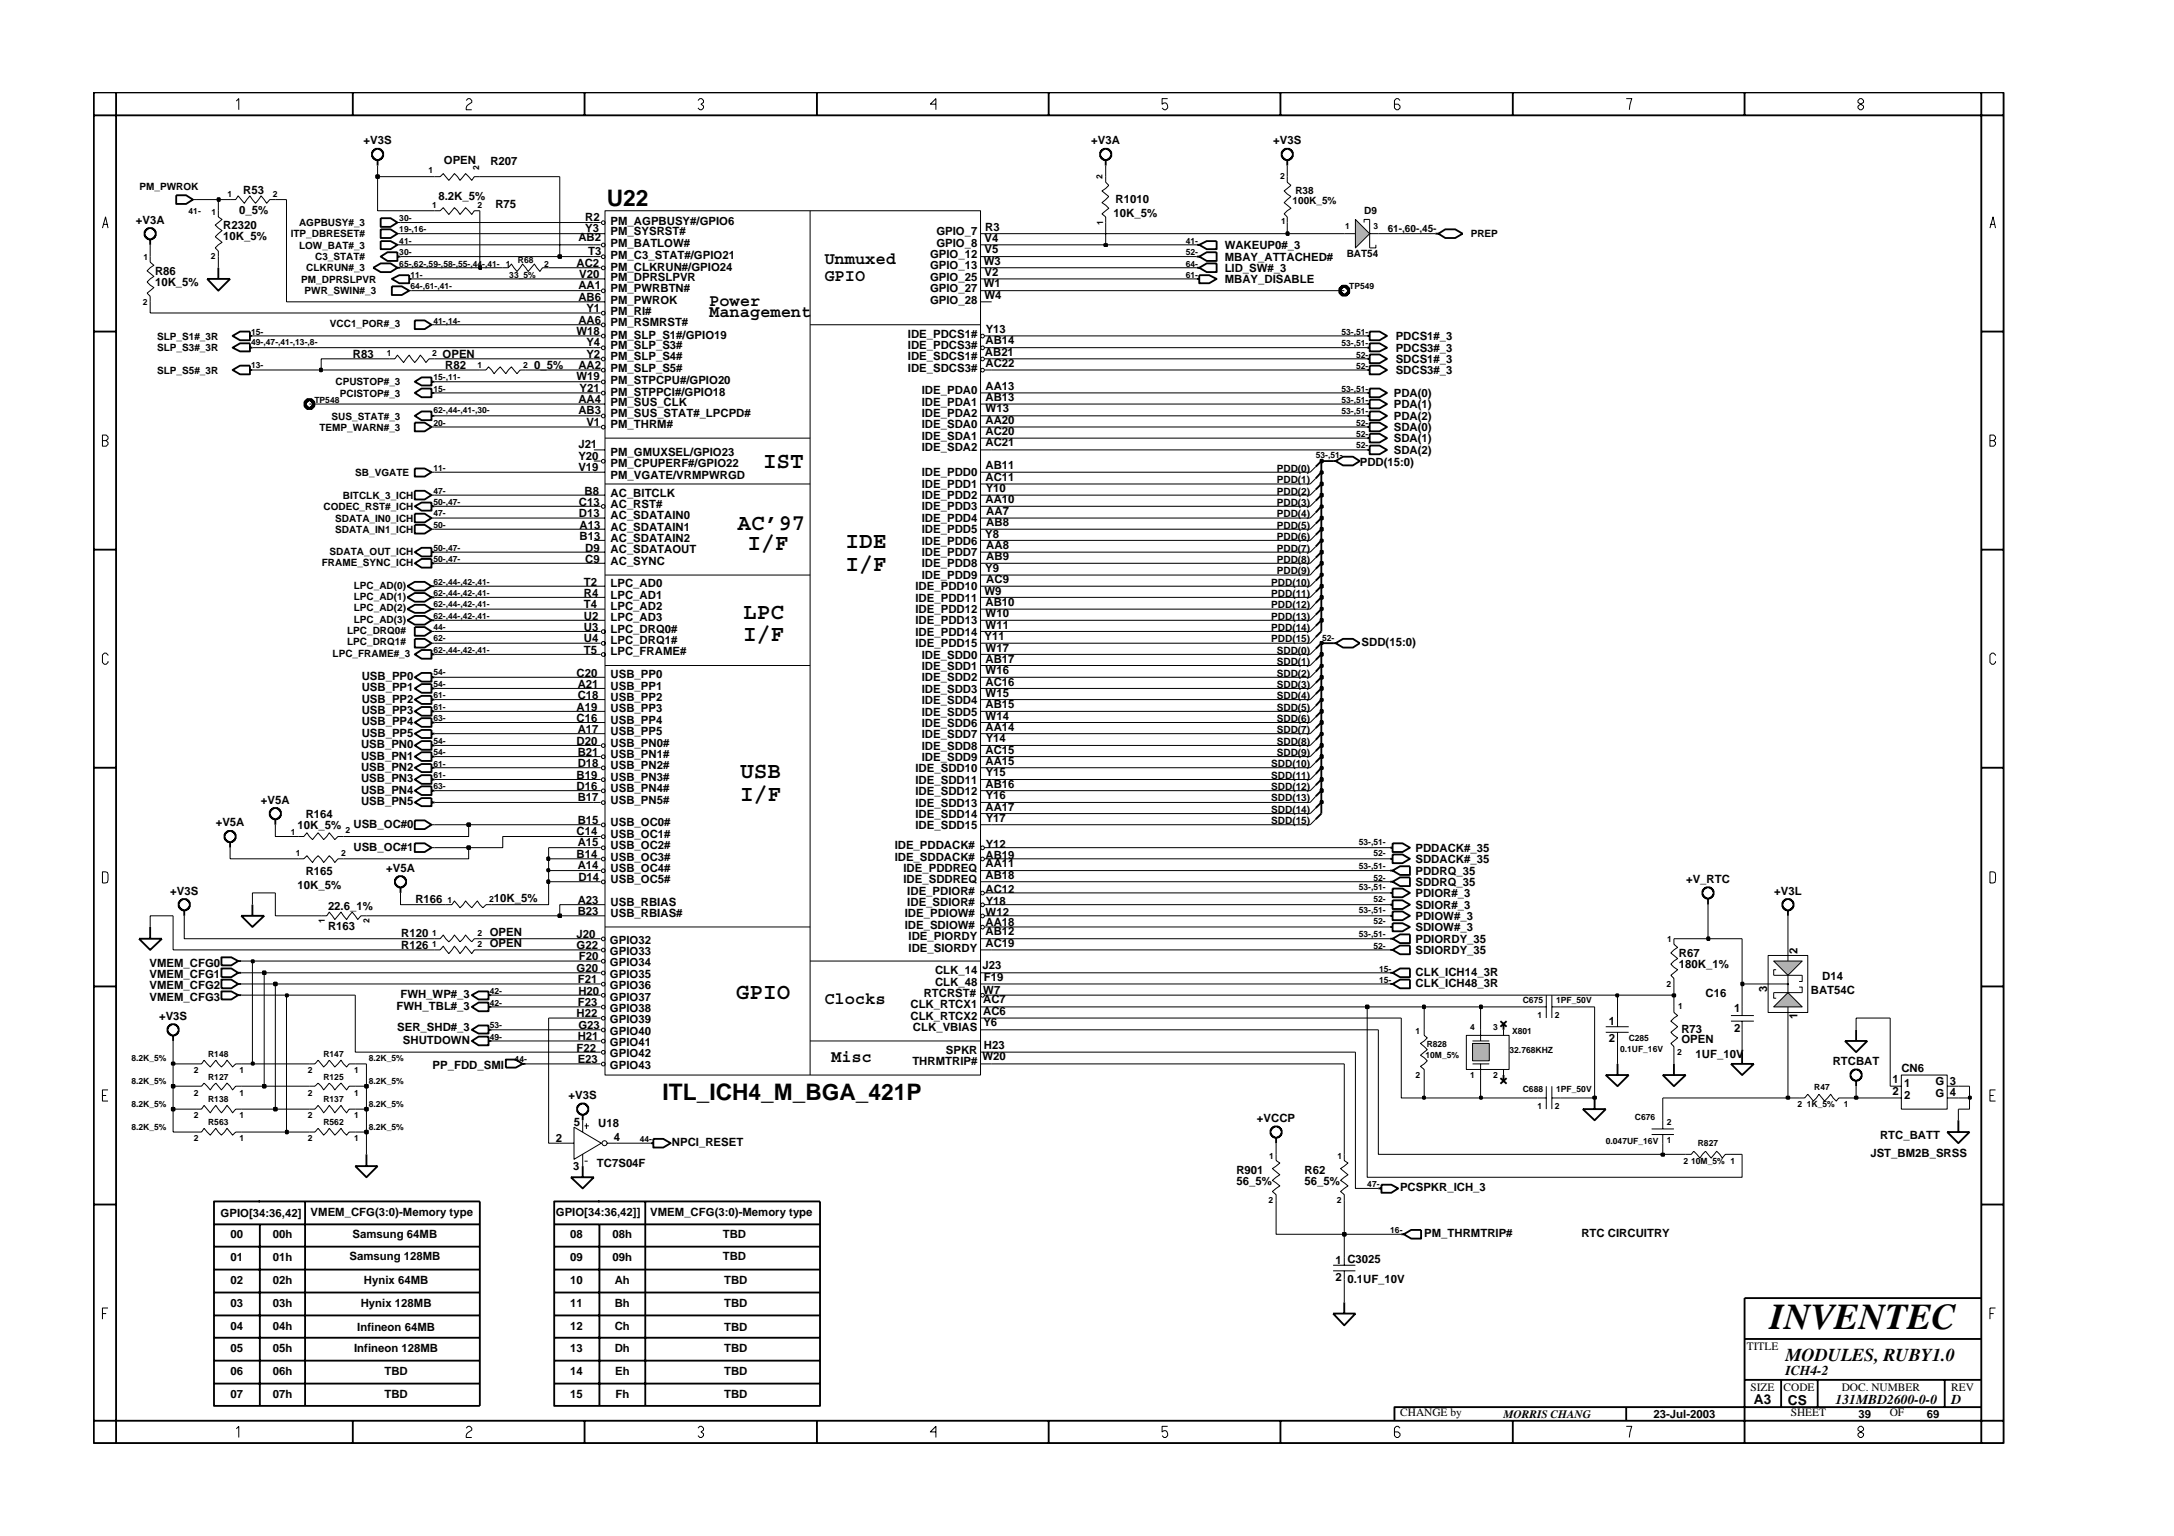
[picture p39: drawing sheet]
<svg xmlns="http://www.w3.org/2000/svg" width="297mm" height="210mm" viewBox="0 0 297 210" stroke-linecap="round" stroke-linejoin="round" font-family="sans-serif">
<defs><g id="words">
<text font-size="5" x="241.8" y="181.6">INVENTEC</text>
<g font-size="3.1">
<text x="82.9" y="28.2">U22</text>
<text x="104.3" y="64">IST</text>
<text x="100.8" y="72.5">AC’97</text>
<text x="102.1" y="75.1">I/F</text>
<text x="115.5" y="74.9">IDE</text>
<text x="115.5" y="78">I/F</text>
<text x="101.5" y="84.6">LPC</text>
<text x="101.5" y="87.6">I/F</text>
<text x="101.1" y="106.4">USB</text>
<text x="101.1" y="109.4">I/F</text>
<text x="100.5" y="136.6">GPIO</text>
<text x="90.5" y="150.4">ITL_ICH4_M_BGA_421P</text>
</g>
<text font-size="2.5" x="244" y="185.9">MODULES, RUBY1.0</text>
<g font-size="2.3">
<text x="96.9" y="41.8">Power</text>
<text x="112.6" y="36.1">Unmuxed</text>
<text x="112.6" y="38.4">GPIO</text>
<text x="96.9" y="43.4">Management</text>
<text x="112.6" y="137.2">Clocks</text>
<text x="113.6" y="145.1">Misc</text>
</g>
<g font-size="1.9">
<text x="239.6" y="191.9">A3</text>
<text x="244" y="187.9">ICH4-2</text>
<text x="244.3" y="192">CS</text>
<text x="250.8" y="191.9">131MBD2600-0-0</text>
<text x="266.6" y="191.9">D</text>
</g>
<g font-size="1.6">
<text x="49.7" y="19.7">+V3S</text>
<text x="60.6" y="22.4">OPEN</text>
<text x="67" y="22.6">R207</text>
<text x="149.1" y="19.7">+V3A</text>
<text x="174" y="19.7">+V3S</text>
<text x="32.7" y="29.3">0_5%</text>
<text x="33.2" y="26.5">R53</text>
<text x="59.9" y="27.3">8.2K_5%</text>
<text x="67.7" y="28.5">R75</text>
<text x="152.2" y="29.6">10K_5%</text>
<text x="152.4" y="27.7">R1010</text>
<text x="18.6" y="30.6">+V3A</text>
<text x="30.5" y="32.9">10K_5%</text>
<text x="30.5" y="31.3">R2320</text>
<text x="79" y="32.9">AB2</text>
<text x="80" y="31.8">Y3</text>
<text x="80" y="30.2">R2</text>
<text x="80.4" y="34.8">T3</text>
<text x="83.4" y="35.4">PM_C3_STAT#/GPIO21</text>
<text x="83.4" y="33.7">PM_BATLOW#</text>
<text x="83.4" y="32.1">PM_SYSRST#</text>
<text x="83.4" y="30.7">PM_AGPBUSY#/GPIO6</text>
<text x="127.1" y="35.2">GPIO_12</text>
<text x="127.9" y="33.7">GPIO_8</text>
<text x="127.9" y="32.1">GPIO_7</text>
<text x="134.5" y="34.6">V5</text>
<text x="134.5" y="33.1">V4</text>
<text x="134.6" y="31.6">R3</text>
<text x="167.3" y="34">WAKEUP0#_3</text>
<text x="167.3" y="35.6">MBAY_ATTACHED#</text>
<text x="21.2" y="39">10K_5%</text>
<text x="21.2" y="37.6">R86</text>
<text x="78.8" y="36.4">AC2</text>
<text x="79" y="39.5">AA1</text>
<text x="79" y="41.1">AB6</text>
<text x="79.1" y="37.9">V20</text>
<text x="83.4" y="38.3">PM_DPRSLPVR</text>
<text x="83.4" y="39.9">PM_PWRBTN#</text>
<text x="83.4" y="41.5">PM_PWROK</text>
<text x="83.4" y="37">PM_CLKRUN#/GPIO24</text>
<text x="127.1" y="36.8">GPIO_13</text>
<text x="127.1" y="38.3">GPIO_25</text>
<text x="127.1" y="39.9">GPIO_27</text>
<text x="127.1" y="41.5">GPIO_28</text>
<text x="134.4" y="36.2">W3</text>
<text x="134.4" y="39.3">W1</text>
<text x="134.5" y="40.9">W4</text>
<text x="134.5" y="37.7">V2</text>
<text x="167.3" y="37.2">LID_SW#_3</text>
<text x="167.3" y="38.7">MBAY_DISABLE</text>
<text x="78.8" y="45.7">W18</text>
<text x="79" y="44.2">AA6</text>
<text x="80.1" y="42.6">Y1</text>
<text x="80.1" y="47.3">Y4</text>
<text x="83.4" y="43">PM_RI#</text>
<text x="83.4" y="44.5">PM_RSMRST#</text>
<text x="83.4" y="47.7">PM_SLP_S3#</text>
<text x="83.4" y="46.3">PM_SLP_S1#/GPIO19</text>
<text x="124.1" y="46.1">IDE_PDCS1#</text>
<text x="124.1" y="47.7">IDE_PDCS3#</text>
<text x="134.7" y="47">AB14</text>
<text x="134.7" y="45.5">Y13</text>
<text x="190.7" y="46.5">PDCS1#_3</text>
<text x="48.2" y="48.9">R83</text>
<text x="60.5" y="48.9">OPEN</text>
<text x="60.8" y="50.4">R82</text>
<text x="73" y="50.4">0_5%</text>
<text x="78.8" y="51.9">W19</text>
<text x="79" y="50.4">AA2</text>
<text x="79.2" y="53.5">Y21</text>
<text x="80.1" y="48.9">Y2</text>
<text x="83.4" y="49.2">PM_SLP_S4#</text>
<text x="83.4" y="50.8">PM_SLP_S5#</text>
<text x="83.4" y="52.5">PM_STPCPU#/GPIO20</text>
<text x="124.1" y="49.2">IDE_SDCS1#</text>
<text x="124.1" y="50.8">IDE_SDCS3#</text>
<text x="126" y="53.8">IDE_PDA0</text>
<text x="134.6" y="48.7">AB21</text>
<text x="134.7" y="50.2">AC22</text>
<text x="134.7" y="53.3">AA13</text>
<text x="190.7" y="48.1">PDCS3#_3</text>
<text x="190.7" y="49.6">SDCS1#_3</text>
<text x="190.7" y="51.1">SDCS3#_3</text>
<text x="79" y="55">AA4</text>
<text x="79" y="56.6">AB3</text>
<text x="80.1" y="58.2">V1</text>
<text x="83.4" y="55.4">PM_SUS_CLK</text>
<text x="83.4" y="57">PM_SUS_STAT#_LPCPD#</text>
<text x="83.4" y="58.5">PM_THRM#</text>
<text x="83.4" y="54.1">PM_STPPCI#/GPIO18</text>
<text x="126" y="58.5">IDE_SDA0</text>
<text x="126" y="55.4">IDE_PDA1</text>
<text x="126" y="57">IDE_PDA2</text>
<text x="134.7" y="58">AA20</text>
<text x="134.7" y="59.5">AC20</text>
<text x="134.7" y="54.8">AB13</text>
<text x="134.7" y="56.4">W13</text>
<text x="190.4" y="58.9">SDA(0)</text>
<text x="190.4" y="54.3">PDA(0)</text>
<text x="190.4" y="55.8">PDA(1)</text>
<text x="190.4" y="57.4">PDA(2)</text>
<text x="79" y="61.2">J21</text>
<text x="79" y="64.4">V19</text>
<text x="79" y="62.8">Y20</text>
<text x="83.4" y="62.3">PM_GMUXSEL/GPIO23</text>
<text x="83.4" y="65.5">PM_VGATE/VRMPWRGD</text>
<text x="83.4" y="63.9">PM_CPUPERF#/GPIO22</text>
<text x="126" y="61.6">IDE_SDA2</text>
<text x="126" y="60.1">IDE_SDA1</text>
<text x="126" y="65.1">IDE_PDD0</text>
<text x="134.7" y="61">AC21</text>
<text x="134.7" y="64.1">AB11</text>
<text x="134.7" y="65.7">AC11</text>
<text x="185.8" y="63.7">PDD(15:0)</text>
<text x="190.4" y="60.4">SDA(1)</text>
<text x="190.4" y="62.1">SDA(2)</text>
<text x="79.1" y="69.1">C13</text>
<text x="79.1" y="70.7">D13</text>
<text x="79.9" y="67.6">B8</text>
<text x="83.4" y="67.9">AC_BITCLK</text>
<text x="83.4" y="69.4">AC_RST#</text>
<text x="83.4" y="70.9">AC_SDATAIN0</text>
<text x="126" y="68.2">IDE_PDD2</text>
<text x="126" y="69.8">IDE_PDD3</text>
<text x="126" y="71.4">IDE_PDD4</text>
<text x="126" y="66.7">IDE_PDD1</text>
<text x="134.7" y="68.8">AA10</text>
<text x="134.7" y="67.3">Y10</text>
<text x="134.8" y="70.3">AA7</text>
<text x="134.8" y="71.9">AB8</text>
<text x="79.2" y="72.2">A13</text>
<text x="79.2" y="73.8">B13</text>
<text x="80" y="75.4">D9</text>
<text x="80" y="76.9">C9</text>
<text x="83.4" y="72.6">AC_SDATAIN1</text>
<text x="83.4" y="74.1">AC_SDATAIN2</text>
<text x="83.4" y="75.6">AC_SDATAOUT</text>
<text x="83.4" y="77.2">AC_SYNC</text>
<text x="126" y="76">IDE_PDD7</text>
<text x="126" y="77.5">IDE_PDD8</text>
<text x="126" y="72.9">IDE_PDD5</text>
<text x="126" y="74.4">IDE_PDD6</text>
<text x="134.6" y="73.5">Y8</text>
<text x="134.8" y="75">AA8</text>
<text x="134.8" y="76.6">AB9</text>
<text x="79.8" y="80">T2</text>
<text x="79.8" y="81.5">R4</text>
<text x="79.8" y="83.1">T4</text>
<text x="83.4" y="80.3">LPC_AD0</text>
<text x="83.4" y="81.9">LPC_AD1</text>
<text x="83.4" y="83.4">LPC_AD2</text>
<text x="125.1" y="80.7">IDE_PDD10</text>
<text x="125.1" y="82.2">IDE_PDD11</text>
<text x="125.1" y="83.8">IDE_PDD12</text>
<text x="126" y="79.2">IDE_PDD9</text>
<text x="134.5" y="81.3">W9</text>
<text x="134.6" y="78.1">Y9</text>
<text x="134.7" y="82.8">AB10</text>
<text x="134.8" y="79.7">AC9</text>
<text x="79.8" y="89.3">T5</text>
<text x="79.8" y="84.7">U2</text>
<text x="79.8" y="86.2">U3</text>
<text x="79.8" y="87.7">U4</text>
<text x="83.4" y="89.6">LPC_FRAME#</text>
<text x="83.4" y="84.9">LPC_AD3</text>
<text x="83.4" y="86.5">LPC_DRQ0#</text>
<text x="83.4" y="88">LPC_DRQ1#</text>
<text x="125.1" y="85.3">IDE_PDD13</text>
<text x="125.1" y="86.9">IDE_PDD14</text>
<text x="125.1" y="88.5">IDE_PDD15</text>
<text x="126" y="90">IDE_SDD0</text>
<text x="134.5" y="87.4">Y11</text>
<text x="134.7" y="89">W17</text>
<text x="134.7" y="84.4">W10</text>
<text x="134.7" y="85.9">W11</text>
<text x="186" y="88.2">SDD(15:0)</text>
<text x="49.4" y="92.9">USB_PP0</text>
<text x="49.4" y="94.5">USB_PP1</text>
<text x="78.8" y="92.5">C20</text>
<text x="78.9" y="94">A21</text>
<text x="78.9" y="95.5">C18</text>
<text x="83.4" y="92.7">USB_PP0</text>
<text x="83.4" y="94.2">USB_PP1</text>
<text x="83.4" y="95.8">USB_PP2</text>
<text x="126" y="94.7">IDE_SDD3</text>
<text x="126" y="91.5">IDE_SDD1</text>
<text x="126" y="93.1">IDE_SDD2</text>
<text x="134.7" y="93.7">AC16</text>
<text x="134.7" y="90.6">AB17</text>
<text x="134.7" y="92.1">W16</text>
<text x="134.7" y="95.2">W15</text>
<text x="49.4" y="97.5">USB_PP3</text>
<text x="49.4" y="99.1">USB_PP4</text>
<text x="49.4" y="100.7">USB_PP5</text>
<text x="49.4" y="96">USB_PP2</text>
<text x="78.8" y="97.1">A19</text>
<text x="78.8" y="98.7">C16</text>
<text x="78.8" y="101.8">D20</text>
<text x="78.9" y="100.2">A17</text>
<text x="83.4" y="97.4">USB_PP3</text>
<text x="83.4" y="99">USB_PP4</text>
<text x="83.4" y="100.5">USB_PP5</text>
<text x="126" y="96.2">IDE_SDD4</text>
<text x="126" y="97.8">IDE_SDD5</text>
<text x="126" y="99.3">IDE_SDD6</text>
<text x="126" y="100.8">IDE_SDD7</text>
<text x="134.7" y="96.7">AB15</text>
<text x="134.7" y="99.9">AA14</text>
<text x="134.7" y="98.4">W14</text>
<text x="134.7" y="101.4">Y14</text>
<text x="49.3" y="102.3">USB_PN0</text>
<text x="49.3" y="103.8">USB_PN1</text>
<text x="49.3" y="105.3">USB_PN2</text>
<text x="49.3" y="106.9">USB_PN3</text>
<text x="78.8" y="106.4">B19</text>
<text x="78.8" y="108">D16</text>
<text x="78.9" y="103.3">B21</text>
<text x="78.9" y="104.8">D18</text>
<text x="83.4" y="102">USB_PN0#</text>
<text x="83.4" y="103.6">USB_PN1#</text>
<text x="83.4" y="105.1">USB_PN2#</text>
<text x="83.4" y="106.7">USB_PN3#</text>
<text x="125.1" y="105.5">IDE_SDD10</text>
<text x="125.1" y="107.1">IDE_SDD11</text>
<text x="126" y="102.4">IDE_SDD8</text>
<text x="126" y="104">IDE_SDD9</text>
<text x="134.7" y="103">AC15</text>
<text x="134.7" y="104.5">AA15</text>
<text x="134.7" y="107.7">AB16</text>
<text x="134.7" y="106.1">Y15</text>
<text x="29.5" y="112.9">+V5A</text>
<text x="35.7" y="109.8">+V5A</text>
<text x="40.7" y="113.3">10K_5%</text>
<text x="41.8" y="111.8">R164</text>
<text x="48.3" y="113.1">USB_OC#0</text>
<text x="49.3" y="108.5">USB_PN4</text>
<text x="49.3" y="110">USB_PN5</text>
<text x="78.9" y="112.5">B15</text>
<text x="78.9" y="109.5">B17</text>
<text x="83.4" y="112.9">USB_OC0#</text>
<text x="83.4" y="108.3">USB_PN4#</text>
<text x="83.4" y="109.8">USB_PN5#</text>
<text x="125.1" y="108.6">IDE_SDD12</text>
<text x="125.1" y="110.2">IDE_SDD13</text>
<text x="125.1" y="111.8">IDE_SDD14</text>
<text x="125.1" y="113.3">IDE_SDD15</text>
<text x="134.7" y="110.8">AA17</text>
<text x="134.7" y="109.2">Y16</text>
<text x="134.7" y="112.3">Y17</text>
<text x="41.8" y="119.6">R165</text>
<text x="48.3" y="116.2">USB_OC#1</text>
<text x="52.8" y="119.1">+V5A</text>
<text x="78.8" y="114.1">C14</text>
<text x="78.8" y="117.2">B14</text>
<text x="78.9" y="115.7">A15</text>
<text x="78.9" y="118.7">A14</text>
<text x="83.4" y="114.5">USB_OC1#</text>
<text x="83.4" y="116">USB_OC2#</text>
<text x="83.4" y="117.6">USB_OC3#</text>
<text x="83.4" y="119.1">USB_OC4#</text>
<text x="122.2" y="117.6">IDE_SDDACK#</text>
<text x="122.2" y="116">IDE_PDDACK#</text>
<text x="123.4" y="119.1">IDE_PDDREQ</text>
<text x="134.7" y="117.4">AB19</text>
<text x="134.7" y="118.5">AA11</text>
<text x="134.7" y="115.8">Y12</text>
<text x="193.4" y="117.9">SDDACK#_35</text>
<text x="193.4" y="116.4">PDDACK#_35</text>
<text x="193.4" y="119.5">PDDRQ_35</text>
<text x="23.3" y="122.3">+V3S</text>
<text x="40.7" y="121.4">10K_5%</text>
<text x="44.8" y="124.4">22.6_1%</text>
<text x="56.8" y="123.4">R166</text>
<text x="67.5" y="123.2">10K_5%</text>
<text x="78.9" y="123.5">A23</text>
<text x="78.9" y="125.1">B23</text>
<text x="79" y="120.3">D14</text>
<text x="83.4" y="123.8">USB_RBIAS</text>
<text x="83.4" y="125.3">USB_RBIAS#</text>
<text x="83.4" y="120.6">USB_OC5#</text>
<text x="123.4" y="120.6">IDE_SDDREQ</text>
<text x="123.6" y="125.3">IDE_PDIOW#</text>
<text x="124" y="123.8">IDE_SDIOR#</text>
<text x="124" y="122.3">IDE_PDIOR#</text>
<text x="134.7" y="120.1">AB18</text>
<text x="134.7" y="122">AC12</text>
<text x="134.7" y="125.2">W12</text>
<text x="134.7" y="123.6">Y18</text>
<text x="193.4" y="124.2">SDIOR#_3</text>
<text x="193.4" y="122.6">PDIOR#_3</text>
<text x="193.4" y="125.7">PDIOW#_3</text>
<text x="193.4" y="121.1">SDDRQ_35</text>
<text x="230.4" y="120.6">+V_RTC</text>
<text x="242.4" y="122.3">+V3L</text>
<text x="44.8" y="127.1">R163</text>
<text x="54.8" y="129.6">R126</text>
<text x="54.8" y="128">R120</text>
<text x="66.9" y="129.5">OPEN</text>
<text x="66.9" y="127.9">OPEN</text>
<text x="78.8" y="128.2">J20</text>
<text x="78.8" y="129.7">G22</text>
<text x="79.1" y="131.2">F20</text>
<text x="83.3" y="129">GPIO32</text>
<text x="83.3" y="130.5">GPIO33</text>
<text x="123.6" y="126.9">IDE_SDIOW#</text>
<text x="124.1" y="130">IDE_SIORDY</text>
<text x="124.1" y="128.4">IDE_PIORDY</text>
<text x="134.7" y="126.6">AA18</text>
<text x="134.7" y="129.4">AC19</text>
<text x="134.7" y="127.8">AB12</text>
<text x="193.4" y="127.2">SDIOW#_3</text>
<text x="193.4" y="130.4">SDIORDY_35</text>
<text x="193.4" y="128.9">PDIORDY_35</text>
<text x="229.4" y="130.8">R67</text>
<text x="245.6" y="130.4" transform="rotate(-90 245.6 130.4)">2</text>
<text x="20.4" y="136.8">VMEM_CFG3</text>
<text x="20.4" y="132.2">VMEM_CFG0</text>
<text x="20.4" y="135.2">VMEM_CFG2</text>
<text x="20.4" y="133.7">VMEM_CFG1</text>
<text x="54.2" y="138">FWH_TBL#_3</text>
<text x="54.7" y="136.4">FWH_WP#_3</text>
<text x="78.8" y="132.9">G20</text>
<text x="78.9" y="134.4">F21</text>
<text x="78.9" y="137.5">F23</text>
<text x="79" y="135.9">H20</text>
<text x="83.3" y="136.8">GPIO37</text>
<text x="83.3" y="133.6">GPIO35</text>
<text x="83.3" y="132">GPIO34</text>
<text x="83.3" y="135.1">GPIO36</text>
<text x="124.4" y="137.7">CLK_RTCX1</text>
<text x="126.2" y="136.2">RTCRST#</text>
<text x="127.8" y="133.1">CLK_14</text>
<text x="127.8" y="134.7">CLK_48</text>
<text x="134.3" y="132.5">J23</text>
<text x="134.3" y="137.1">AC7</text>
<text x="134.3" y="135.8">W7</text>
<text x="134.4" y="134.1">F19</text>
<text x="193.4" y="133.3">CLK_ICH14_3R</text>
<text x="193.4" y="134.9">CLK_ICH48_3R</text>
<text x="229.4" y="132.3">180K_1%</text>
<text x="233" y="136.2">C16</text>
<text x="241.5" y="135.6" transform="rotate(-90 241.5 135.6)">3</text>
<text x="247.4" y="135.8">BAT54C</text>
<text x="249" y="133.9">D14</text>
<text x="21.7" y="139.4">+V3S</text>
<text x="54.3" y="140.9">SER_SHD#_3</text>
<text x="55.1" y="142.7">SHUTDOWN</text>
<text x="78.8" y="139">H22</text>
<text x="78.8" y="143.7">F22</text>
<text x="78.9" y="142.2">H21</text>
<text x="79" y="140.6">G23</text>
<text x="83.3" y="142.9">GPIO41</text>
<text x="83.3" y="139.8">GPIO39</text>
<text x="83.3" y="141.4">GPIO40</text>
<text x="83.3" y="138.3">GPIO38</text>
<text x="124.4" y="139.4">CLK_RTCX2</text>
<text x="124.7" y="140.9">CLK_VBIAS</text>
<text x="134.3" y="138.7">AC6</text>
<text x="134.4" y="140.3">Y6</text>
<text x="134.4" y="143.4">H23</text>
<text x="219.8" y="142.4">2</text>
<text x="219.8" y="140.1">1</text>
<text x="229.7" y="141.2">R73</text>
<text x="229.7" y="142.6">OPEN</text>
<text x="236.9" y="138.4">1</text>
<text x="236.9" y="141.1">2</text>
<text x="245.6" y="139.3" transform="rotate(-90 245.6 139.3)">1</text>
<text x="59.1" y="146.1">PP_FDD_SMI</text>
<text x="78.9" y="145.2">E23</text>
<text x="83.3" y="146.1">GPIO43</text>
<text x="83.3" y="144.5">GPIO42</text>
<text x="124.7" y="145.5">THRMTRIP#</text>
<text x="129.2" y="144">SPKR</text>
<text x="134.2" y="144.9">W20</text>
<text x="231.7" y="144.5">1UF_10V</text>
<text x="250.4" y="145.5">RTCBAT</text>
<text x="258.6" y="148.1">1</text>
<text x="258.6" y="149.6">2</text>
<text x="259.8" y="146.5">CN6</text>
<text x="260.2" y="148.5">1</text>
<text x="264.4" y="148.2">G</text>
<text x="264.4" y="149.9">G</text>
<text x="266.4" y="148.3">3</text>
<text x="266.4" y="149.8">4</text>
<text x="77.7" y="150.2">+V3S</text>
<text x="78.4" y="153.9">5</text>
<text x="81.7" y="154">U18</text>
<text x="83.8" y="156">4</text>
<text x="171.7" y="153.3">+VCCP</text>
<text x="256.9" y="155.6">RTC_BATT</text>
<text x="260.2" y="150.1">2</text>
<text x="76" y="156.1">2</text>
<text x="78.3" y="159.9">3</text>
<text x="81.6" y="159.4">TC7S04F</text>
<text x="91.8" y="156.6">NPCI_RESET</text>
<text x="168.9" y="161.9">56_5%</text>
<text x="168.9" y="160.4">R901</text>
<text x="178.3" y="160.4">R62</text>
<text x="178.3" y="161.9">56_5%</text>
<text x="255.6" y="158.2">JST_BM2B_SRSS</text>
<text x="30.1" y="166.3">GPIO[34:36,42]</text>
<text x="42.4" y="166.1">VMEM_CFG(3:0)-Memory type</text>
<text x="75.9" y="166.1">GPIO[34:36,42]]</text>
<text x="88.8" y="166.1">VMEM_CFG(3:0)-Memory type</text>
<text x="191.3" y="162.8">PCSPKR_ICH_3</text>
<text x="31.5" y="169.2">00</text>
<text x="31.5" y="172.4">01</text>
<text x="37.3" y="172.4">01h</text>
<text x="37.3" y="169.2">00h</text>
<text x="47.7" y="172.1">Samsung 128MB</text>
<text x="48.2" y="169.2">Samsung 64MB</text>
<text x="77.9" y="169.2">08</text>
<text x="77.9" y="172.4">09</text>
<text x="83.7" y="169.2">08h</text>
<text x="83.7" y="172.4">09h</text>
<text x="98.8" y="169.2">TBD</text>
<text x="98.8" y="172.1">TBD</text>
<text x="182.5" y="172.7">1 C3025</text>
<text x="194.6" y="169.1">PM_THRMTRIP#</text>
<text x="216.1" y="169.1">RTC CIRCUITRY</text>
<text x="31.5" y="175.4">02</text>
<text x="31.5" y="178.6">03</text>
<text x="37.3" y="175.4">02h</text>
<text x="37.3" y="178.6">03h</text>
<text x="49.3" y="178.6">Hynix 128MB</text>
<text x="49.7" y="175.4">Hynix 64MB</text>
<text x="77.9" y="178.6">11</text>
<text x="77.9" y="175.4">10</text>
<text x="84" y="178.6">Bh</text>
<text x="84" y="175.4">Ah</text>
<text x="98.9" y="175.4">TBD</text>
<text x="98.9" y="178.6">TBD</text>
<text x="182.5" y="175.1">2</text>
<text x="184.1" y="175.3">0.1UF_10V</text>
<text x="31.5" y="184.7">05</text>
<text x="31.5" y="181.7">04</text>
<text x="37.3" y="181.7">04h</text>
<text x="37.3" y="184.7">05h</text>
<text x="48.4" y="184.7">Infineon 128MB</text>
<text x="48.8" y="181.9">Infineon 64MB</text>
<text x="77.9" y="181.7">12</text>
<text x="77.9" y="184.7">13</text>
<text x="84" y="181.7">Ch</text>
<text x="84" y="184.7">Dh</text>
<text x="98.9" y="181.9">TBD</text>
<text x="98.9" y="184.7">TBD</text>
<text x="238.7" y="184.4">TITLE</text>
<text x="31.5" y="187.9">06</text>
<text x="31.5" y="191">07</text>
<text x="37.3" y="191">07h</text>
<text x="37.3" y="187.9">06h</text>
<text x="52.5" y="187.9">TBD</text>
<text x="52.5" y="191">TBD</text>
<text x="77.9" y="187.9">14</text>
<text x="77.9" y="191">15</text>
<text x="84" y="187.9">Eh</text>
<text x="84.1" y="191">Fh</text>
<text x="98.9" y="187.9">TBD</text>
<text x="98.9" y="191">TBD</text>
<text x="239.2" y="190">SIZE</text>
<text x="243.7" y="190">CODE</text>
<text x="251.6" y="190">DOC. NUMBER</text>
<text x="266.6" y="190">REV</text>
<text x="191.3" y="193.5">CHANGE by</text>
<text x="205.4" y="193.7">MORRIS CHANG</text>
<text x="225.9" y="193.7">23-Jul-2003</text>
<text x="244.7" y="193.5">SHEET</text>
<text x="253.9" y="193.7">39</text>
<text x="258.2" y="193.5">OF</text>
<text x="263.3" y="193.7">69</text>
</g>
<g font-size="1.4">
<text x="19.1" y="26">PM_PWROK</text>
<text x="176.6" y="27.9">100K_5%</text>
<text x="177" y="26.5">R38</text>
<text x="186.4" y="29.2">D9</text>
<text x="39.7" y="32.4">ITP_DBRESET#</text>
<text x="40.9" y="30.9">AGPBUSY#_3</text>
<text x="40.9" y="34">LOW_BAT#_3</text>
<text x="43.1" y="35.6">C3_STAT#</text>
<text x="184" y="35.1">BAT54</text>
<text x="189.6" y="31.8">61-,60-,45-</text>
<text x="200.9" y="32.4">PREP</text>
<text x="41.2" y="38.6">PM_DPRSLPVR</text>
<text x="41.6" y="40.2">PWR_SWIN#_3</text>
<text x="41.8" y="37.1">CLKRUN#_3</text>
<text x="21.5" y="46.4">SLP_S1#_3R</text>
<text x="45.1" y="44.7">VCC1_POR#_3</text>
<text x="21.5" y="48">SLP_S3#_3R</text>
<text x="21.5" y="51.1">SLP_S5#_3R</text>
<text x="45.8" y="52.7">CPUSTOP#_3</text>
<text x="43.6" y="58.9">TEMP_WARN#_3</text>
<text x="45.3" y="57.3">SUS_STAT#_3</text>
<text x="46.4" y="54.2">PCISTOP#_3</text>
<text x="48.5" y="65">SB_VGATE</text>
<text x="174.5" y="64.4">PDD(0)</text>
<text x="44.2" y="69.7">CODEC_RST#_ICH</text>
<text x="45.8" y="71.3">SDATA_IN0_ICH</text>
<text x="46.9" y="68.2">BITCLK_3_ICH</text>
<text x="174.5" y="66.1">PDD(1)</text>
<text x="174.5" y="67.6">PDD(2)</text>
<text x="174.5" y="69.1">PDD(3)</text>
<text x="174.5" y="70.7">PDD(4)</text>
<text x="44" y="77.3">FRAME_SYNC_ICH</text>
<text x="45" y="75.8">SDATA_OUT_ICH</text>
<text x="45.8" y="72.8">SDATA_IN1_ICH</text>
<text x="174.5" y="75.4">PDD(7)</text>
<text x="174.5" y="76.9">PDD(8)</text>
<text x="174.5" y="72.2">PDD(5)</text>
<text x="174.5" y="73.8">PDD(6)</text>
<text x="48.3" y="80.4">LPC_AD(0)</text>
<text x="48.3" y="82">LPC_AD(1)</text>
<text x="48.3" y="83.5">LPC_AD(2)</text>
<text x="173.7" y="80">PDD(10)</text>
<text x="173.7" y="81.5">PDD(11)</text>
<text x="173.7" y="83.1">PDD(12)</text>
<text x="174.5" y="78.4">PDD(9)</text>
<text x="45.4" y="89.8">LPC_FRAME#_3</text>
<text x="47.4" y="86.6">LPC_DRQ0#</text>
<text x="47.4" y="88.1">LPC_DRQ1#</text>
<text x="48.3" y="85.1">LPC_AD(3)</text>
<text x="173.7" y="84.7">PDD(13)</text>
<text x="173.7" y="86.2">PDD(14)</text>
<text x="173.7" y="87.7">PDD(15)</text>
<text x="174.5" y="89.3">SDD(0)</text>
<text x="174.5" y="90.9">SDD(1)</text>
<text x="174.5" y="92.5">SDD(2)</text>
<text x="174.5" y="94">SDD(3)</text>
<text x="174.5" y="95.5">SDD(4)</text>
<text x="174.5" y="100.2">SDD(7)</text>
<text x="174.5" y="101.8">SDD(8)</text>
<text x="174.5" y="97.1">SDD(5)</text>
<text x="174.5" y="98.7">SDD(6)</text>
<text x="173.7" y="104.8">SDD(10)</text>
<text x="173.7" y="106.4">SDD(11)</text>
<text x="173.7" y="108">SDD(12)</text>
<text x="174.5" y="103.3">SDD(9)</text>
<text x="173.7" y="109.5">SDD(13)</text>
<text x="173.7" y="111.1">SDD(14)</text>
<text x="173.7" y="112.6">SDD(15)</text>
</g>
<g font-size="1.2">
<text x="58.6" y="23.6">1</text>
<text x="65.5" y="23.3" transform="rotate(-90 65.5 23.3)">2</text>
<text x="25.8" y="29.2">41-</text>
<text x="28.9" y="29.4">1</text>
<text x="31.1" y="26.9">1</text>
<text x="37.3" y="26.9">2</text>
<text x="59" y="28.5">1</text>
<text x="65.2" y="28.5">2</text>
<text x="150.7" y="24.5" transform="rotate(-90 150.7 24.5)">2</text>
<text x="174.9" y="24.4">2</text>
<text x="19.6" y="35.6">1</text>
<text x="28.8" y="35.4">2</text>
<text x="54.6" y="33.3">41-</text>
<text x="54.6" y="34.8">30-</text>
<text x="54.6" y="31.8">19-,16-</text>
<text x="54.6" y="30.2">30-</text>
<text x="70.8" y="36">R68</text>
<text x="150.7" y="30.7" transform="rotate(-90 150.7 30.7)">1</text>
<text x="162" y="34.8">52-</text>
<text x="162" y="33.3">41-</text>
<text x="175.1" y="30.7">1</text>
<text x="183.8" y="31.3">1</text>
<text x="187.7" y="31.3">3</text>
<text x="19.5" y="41.7">2</text>
<text x="54.6" y="36.4">65-,62-,59-,58-,55-,44-,41-</text>
<text x="56.1" y="37.9">11-</text>
<text x="56.1" y="39.5">64-,61-,41-</text>
<text x="69.1" y="36.4">1</text>
<text x="69.6" y="37.9">33_5%</text>
<text x="74.4" y="36.4">2</text>
<text x="162" y="36.4">64-</text>
<text x="162" y="37.9">61-</text>
<text x="184.3" y="39.5">TP549</text>
<text x="34.3" y="47.1">49-,47-,41-,13-,8-</text>
<text x="34.3" y="45.7">15-</text>
<text x="59.2" y="44.2">41-,14-</text>
<text x="183.3" y="47.3">53-,51-</text>
<text x="183.3" y="45.7">53-,51-</text>
<text x="34.3" y="50.2">13-</text>
<text x="52.9" y="48.7">1</text>
<text x="59" y="48.6">2</text>
<text x="59.2" y="53.5">15-</text>
<text x="59.2" y="51.9">15-,11-</text>
<text x="65.2" y="50.2">1</text>
<text x="71.5" y="50.2">2</text>
<text x="183.3" y="53.5">53-,51-</text>
<text x="185.3" y="50.4">52-</text>
<text x="185.3" y="48.9">52-</text>
<text x="43" y="55">TP548</text>
<text x="59.2" y="58.2">20-</text>
<text x="59.2" y="56.4">62-,44-,41-,30-</text>
<text x="183.3" y="55">53-,51-</text>
<text x="183.3" y="56.6">53-,51-</text>
<text x="185.3" y="58.2">52-</text>
<text x="185.3" y="59.7">52-</text>
<text x="59.2" y="64.4">11-</text>
<text x="179.8" y="62.6">53-,51-</text>
<text x="185.3" y="61.2">52-</text>
<text x="59.2" y="70.5">47-</text>
<text x="59.2" y="69">50-,47-</text>
<text x="59.2" y="67.5">47-</text>
<text x="59.2" y="76.8">50-,47-</text>
<text x="59.2" y="72.2">50-</text>
<text x="59.2" y="75.3">50-,47-</text>
<text x="59.2" y="79.9">62-,44-,42-,41-</text>
<text x="59.2" y="81.5">62-,44-,42-,41-</text>
<text x="59.2" y="83">62-,44-,42-,41-</text>
<text x="59.2" y="86.1">44-</text>
<text x="59.2" y="87.6">62-</text>
<text x="59.2" y="89.3">62-,44-,42-,41-</text>
<text x="59.2" y="84.6">62-,44-,42-,41-</text>
<text x="180.6" y="87.6">52-</text>
<text x="59.2" y="92.3">54-</text>
<text x="59.2" y="93.9">54-</text>
<text x="59.2" y="95.4">61-</text>
<text x="59.2" y="98.6">63-</text>
<text x="59.2" y="101.7">54-</text>
<text x="59.2" y="97">61-</text>
<text x="59.2" y="106.4">61-</text>
<text x="59.2" y="104.7">61-</text>
<text x="59.2" y="107.9">63-</text>
<text x="59.2" y="103.2">54-</text>
<text x="47.2" y="113.9">2</text>
<text x="39.7" y="114.1">1</text>
<text x="40.4" y="117">1</text>
<text x="46.6" y="117">2</text>
<text x="185.7" y="115.4">53-,51-</text>
<text x="185.7" y="118.7">53-,51-</text>
<text x="187.7" y="117">52-</text>
<text x="61.2" y="123.4">1</text>
<text x="66.8" y="123.2">2</text>
<text x="185.7" y="124.7">53-,51-</text>
<text x="185.7" y="121.7">53-,51-</text>
<text x="187.7" y="123.2">52-</text>
<text x="187.7" y="120.3">52-</text>
<text x="44.4" y="126.2" transform="rotate(-90 44.4 126.2)">1</text>
<text x="50.5" y="126.2" transform="rotate(-90 50.5 126.2)">2</text>
<text x="59" y="129.5">1</text>
<text x="59" y="127.9">1</text>
<text x="65.2" y="129.5">2</text>
<text x="65.2" y="127.9">2</text>
<text x="185.7" y="128">53-,51-</text>
<text x="187.7" y="126.3">52-</text>
<text x="187.7" y="129.6">52-</text>
<text x="227.8" y="128.8">1</text>
<text x="66.9" y="135.8">42-</text>
<text x="66.9" y="137.4">42-</text>
<text x="188.4" y="134.3">15-</text>
<text x="188.4" y="132.8">15-</text>
<text x="208.1" y="137.1">C675</text>
<text x="212.6" y="137.1">1PF_50V</text>
<text x="227.7" y="134.9">2</text>
<text x="229.3" y="137.9">1</text>
<text x="66.9" y="140.5">53-</text>
<text x="66.9" y="142.1">49-</text>
<text x="193.4" y="141.2">1</text>
<text x="194.9" y="143">R828</text>
<text x="200.9" y="140.7">4</text>
<text x="204" y="140.7">3</text>
<text x="206.2" y="143.9">32.768KHZ</text>
<text x="206.6" y="141.3">X801</text>
<text x="210.1" y="139.1">1</text>
<text x="212.5" y="139.1">2</text>
<text x="221.3" y="143.8">0.1UF_16V</text>
<text x="222.5" y="142.3">C285</text>
<text x="18" y="148.2">8.2K_5%</text>
<text x="18" y="145.1">8.2K_5%</text>
<text x="26.5" y="149.7">2</text>
<text x="26.5" y="146.6">2</text>
<text x="28.4" y="147.6">R127</text>
<text x="28.4" y="144.5">R148</text>
<text x="32.7" y="149.7">1</text>
<text x="32.7" y="146.6">1</text>
<text x="42.1" y="149.7">2</text>
<text x="42.1" y="146.6">2</text>
<text x="44.2" y="147.6">R125</text>
<text x="44.2" y="144.5">R147</text>
<text x="48.4" y="149.7">1</text>
<text x="48.4" y="146.6">1</text>
<text x="50.4" y="148.2">8.2K_5%</text>
<text x="50.4" y="145.1">8.2K_5%</text>
<text x="70.3" y="145.1">44-</text>
<text x="193.4" y="147.3">2</text>
<text x="194.8" y="144.5">10M_5%</text>
<text x="200.9" y="147.3">1</text>
<text x="204" y="147.3">2</text>
<text x="208.1" y="149.3">C688</text>
<text x="212.6" y="149.3">1PF_50V</text>
<text x="229.1" y="144.2">2</text>
<text x="247.9" y="149">R47</text>
<text x="18" y="154.4">8.2K_5%</text>
<text x="18" y="151.2">8.2K_5%</text>
<text x="26.5" y="155.9">2</text>
<text x="26.5" y="152.8">2</text>
<text x="28.4" y="153.8">R563</text>
<text x="28.4" y="150.6">R138</text>
<text x="32.7" y="155.9">1</text>
<text x="32.7" y="152.8">1</text>
<text x="42.1" y="155.9">2</text>
<text x="42.1" y="152.8">2</text>
<text x="44.2" y="153.8">R562</text>
<text x="44.2" y="150.6">R137</text>
<text x="48.4" y="155.9">1</text>
<text x="48.4" y="152.8">1</text>
<text x="50.4" y="154.4">8.2K_5%</text>
<text x="50.4" y="151.2">8.2K_5%</text>
<text x="210.1" y="151.6">1</text>
<text x="212.5" y="151.6">2</text>
<text x="223.4" y="153">C676</text>
<text x="227.7" y="153.8">2</text>
<text x="245.6" y="151.2">2</text>
<text x="246.9" y="151.2">1K_5%</text>
<text x="251.9" y="151.2">1</text>
<text x="87.4" y="156.1">44-</text>
<text x="173.4" y="158.3">1</text>
<text x="182.7" y="158.3">1</text>
<text x="219.4" y="156.3">0.047UF_16V</text>
<text x="227.7" y="156.1">1</text>
<text x="230" y="159">2</text>
<text x="231.1" y="159">10M_5% 1</text>
<text x="232" y="156.7">R827</text>
<text x="173.3" y="164.4">2</text>
<text x="182.7" y="164.4">2</text>
<text x="186.8" y="162.2">47-</text>
<text x="189.9" y="168.5">16-</text>
</g>
</g></defs>
<g fill="none" stroke="#000" stroke-width=".14">
<path d="M26.4 27.3h.4M54.3 31.9h.4M81.1 31.9h1.6M81.1 38.1h1.6M81.1 36.6h1M81.1 35.1h1M81.1 33.5h1M81.1 30.4h1M81.1 39.7h1M82.7 28.8h51.3v118.1h-51.3zM110.7 28.8v118.1M134 31.9h1.5"/>
<path d="M134 38.1h1.5M134 36.6h1.5M134 35.1h1.5M134 33.5h1.5M134 39.7h1.5M151.1 24.1v.8l.4 .4-.9 .8 .9 .8-.9 .8 .9 .8-.9 .7 .5 .4v.8M183.7 31.9h1.5M187.1 31.9h1.2M187.1 30v3.9M53.2 49h.8l.3-.5 .8 1 .8-1 .8 1 .7-1 .8 1 .4-.5h.8M81.1 41.2h1.6M81.1 55.2h1.6"/>
<path d="M81.1 56.8h1M81.1 53.7h1M81.1 45.9h1M81.1 47.5h1M81.1 49h1M81.1 50.6h1M81.1 52.2h1M81.1 42.8h1M81.1 44.4h1M81.1 58.3h1M82.7 59.9h28M110.7 44.4h23.3"/>
<path d="M134 41.2h1.5M134 55.2h1.5M134 56.8h1.5M134 53.7h1.5M134 58.3h1.5M134 59.9h1.5M134.6 45.9h.9M134.6 47.5h.9M134.6 49h.9M134.6 50.6h.9M59 70.8h.4M81.1 61.5h1.6"/>
<path d="M81.1 64.5h1.6M81.1 67.7h1.6M81.1 70.8h1.6M81.1 72.3h1.6M81.1 75.5h1.6M81.1 77h1.6M81.1 69.2h1M81.1 73.8h1.6M81.1 63h1M82.7 66.1h28M82.7 78.6h28M134 61.5h1.5"/>
<path d="M134 64.5h1.5M134 67.7h1.5M134 70.8h1.5M134 72.3h1.5M134 75.5h1.5M134 77h1.5M134 69.2h1.5M134 66.1h1.5M134 78.6h1.5M134 73.8h1.5M179.8 76.2l-.8 .8M81.1 80.1h1.6"/>
<path d="M81.1 81.6h1.6M81.1 86.3h1M81.1 87.9h1M81.1 89.4h1M81.1 83.2h1.6M81.1 84.8h1.6M81.1 92.6h1.6M81.1 94.1h1.6M81.1 95.6h1.6M81.1 97.2h1.6M81.1 98.7h1.6M82.7 90.9h28"/>
<path d="M134 80.1h1.5M134 81.6h1.5M134 86.3h1.5M134 87.9h1.5M134 89.4h1.5M134 83.2h1.5M134 84.8h1.5M134 92.6h1.5M134 94.1h1.5M134 95.6h1.5M134 97.2h1.5M134 98.7h1.5"/>
<path d="M134 90.9h1.5M179.8 90.2l-.8 .7M179.8 80.9l-.8 .7M81.1 119h1M81.1 100.3h1.6M81.1 101.9h1M81.1 103.4h1M81.1 104.9h1M81.1 106.5h1M81.1 108h1M81.1 109.7h1M81.1 112.7h1"/>
<path d="M81.1 114.3h1M81.1 115.8h1M81.1 117.4h1M134 119h1.5M134 100.3h1.5M134 101.9h1.5M134 103.4h1.5M134 104.9h1.5M134 106.5h1.5M134 108h1.5M134 109.7h1.5M134 112.7h1.5"/>
<path d="M134 111.2h1.5M134.6 115.8h.9M134.6 117.4h.9M179.8 110.4l-.8 .8M60.9 123.6h.9l.3-.5 .8 1 .7-1 .9 1 .7-1 .8 1 .4-.5h.8M81.1 123.6h1.6M81.1 134.5h1M81.1 120.5h1M81.1 129.8h1M81.1 128.3h1M81.1 137.6h1M81.1 139.1h1"/>
<path d="M81.1 132.9h1M81.1 131.3h1M81.1 136h1M81.1 125.2h1.6M82.7 126.7h28M110.7 131.3h23.3M134 134.5h1.5M134 120.5h1.5M134 129.8h1.5M134 128.3h1.5M134 137.6h1.5M134 139.1h1.5"/>
<path d="M134 132.9h1.5M134.6 123.6h.9M134.6 136h.9M134.6 122h.9M134.6 125.2h.9M134.6 126.7h.9M81.1 140.7h1M81.1 142.3h1M81.1 143.8h1M81.1 145.4h1M110.7 142.3h23.3M134 140.7h1.5"/>
<path d="M134 143.8h1.5M134 145.4h1.5M174.4 157.7v.9l.5 .3-1.1 .8 1.1 .8-1.1 .8 1.1 .8-1.1 .7 .6 .5v.7"/>
<circle cx="82.4" cy="33.5" r=".25"/>
<circle cx="82.4" cy="36.6" r=".25"/>
<circle cx="82.4" cy="35.1" r=".25"/>
<circle cx="82.4" cy="30.4" r=".25"/>
<circle cx="82.4" cy="39.7" r=".25"/>
<circle cx="82.4" cy="44.4" r=".25"/>
<circle cx="82.4" cy="56.8" r=".25"/>
<circle cx="82.4" cy="45.9" r=".25"/>
<circle cx="82.4" cy="52.2" r=".25"/>
<circle cx="82.4" cy="42.8" r=".25"/>
<circle cx="82.4" cy="49.1" r=".25"/>
<circle cx="82.4" cy="47.5" r=".25"/>
<circle cx="82.4" cy="50.6" r=".25"/>
<circle cx="82.4" cy="53.7" r=".25"/>
<circle cx="82.4" cy="58.4" r=".25"/>
<circle cx="134.2" cy="45.9" r=".25"/>
<circle cx="134.2" cy="50.6" r=".25"/>
<circle cx="134.2" cy="47.5" r=".25"/>
<circle cx="134.2" cy="49.1" r=".25"/>
<circle cx="82.4" cy="63" r=".25"/>
<circle cx="82.4" cy="69.2" r=".25"/>
<circle cx="82.4" cy="86.3" r=".25"/>
<circle cx="82.4" cy="89.4" r=".25"/>
<circle cx="82.4" cy="87.9" r=".25"/>
<circle cx="82.4" cy="103.4" r=".25"/>
<circle cx="82.4" cy="115.9" r=".25"/>
<circle cx="82.4" cy="114.3" r=".25"/>
<circle cx="82.4" cy="117.4" r=".25"/>
<circle cx="82.4" cy="109.7" r=".25"/>
<circle cx="82.4" cy="101.9" r=".25"/>
<circle cx="82.4" cy="106.5" r=".25"/>
<circle cx="82.4" cy="108.1" r=".25"/>
<circle cx="82.4" cy="112.7" r=".25"/>
<circle cx="82.4" cy="119" r=".25"/>
<circle cx="82.4" cy="104.9" r=".25"/>
<circle cx="134.2" cy="115.9" r=".25"/>
<circle cx="134.2" cy="117.4" r=".25"/>
<circle cx="82.4" cy="136" r=".25"/>
<circle cx="82.4" cy="137.6" r=".25"/>
<circle cx="82.4" cy="128.3" r=".25"/>
<circle cx="82.4" cy="134.5" r=".25"/>
<circle cx="82.4" cy="131.4" r=".25"/>
<circle cx="82.4" cy="120.5" r=".25"/>
<circle cx="82.4" cy="129.8" r=".25"/>
<circle cx="82.4" cy="139.1" r=".25"/>
<circle cx="82.4" cy="133" r=".25"/>
<circle cx="134.2" cy="136" r=".25"/>
<circle cx="134.2" cy="125.2" r=".25"/>
<circle cx="134.2" cy="122" r=".25"/>
<circle cx="134.2" cy="123.6" r=".25"/>
<circle cx="134.2" cy="126.7" r=".25"/>
<circle cx="82.4" cy="145.4" r=".25"/>
<circle cx="82.4" cy="142.3" r=".25"/>
<circle cx="82.4" cy="140.8" r=".25"/>
<circle cx="82.4" cy="143.8" r=".25"/>
</g>
<g fill="none" stroke="#000" stroke-width=".25">
<path d="M24.1 26.7h1.3l1 .6-1 .6h-1.3zM52 31.3h1.4l.9 .6-.9 .6h-1.4zM53.5 38.1l1.1-.5h1.3v1.1h-1.3zM55.9 38.1h.3M31.8 47.5l1-.6h1.3v1.1h-1.3zM34.1 47.5h.4M56.7 53.7l.9-.6h1.4v1.2h-1.4zM59 53.7h.4M56.7 75.5l.9-.6h1.4v1.1h-1.4zM56.7 70.2h1.3l1 .6-1 .6h-1.3zM59 75.5h.4M180.5 75.5l-.7 .7"/>
<path d="M180.5 89.4l-.7 .8M180.5 80.1l-.7 .8M180.5 109.7l-.7 .7M33 125.2h3.1l-1.6 1.5zM34.5 123.6v1.6M189.9 128.3h.4M189.9 123.6h.4M190.3 128.3l1-.6h1.3v1.2h-1.3zM190.3 123h1.3l1 .6-1 .6h-1.3zM88.9 156.2h.4M89.3 155.6h1.3l1 .6-1 .6h-1.3zM253 146.4l.2-.1a.72 .72 0 0 1 .9 0l.3 .4v.5l-.5 .5h-.5l-.5-.4-.1-.6h.1z"/>
<path d="M253.6 147.7v.7"/>
</g>
<path d="M185.2 30l1.9 1.9-1.9 2z" fill-rule="evenodd" fill="#b3b3b3" stroke="#000" stroke-width=".14"/>
<g fill="none" stroke="#000" stroke-width=".14">
<path d="M20.5 35.1v.7l.5 .5-.9 .7 .9 .8-.9 .7 .9 .8-.9 .8 .4 .4v.7M31.4 27.3h.8l.3-.5 .9 1 .7-1 .8 1 .8-1 .7 1 .5-.5h.7M54.3 33.5h.4M59.4 24.1h.7l.5-.4 .7 1 .8-1 .8 1 .7-1 .9 1 .3-.6h.8M68.7 36.6h.8l.4-.5 .7 1 .8-1 .8 1 .8-1 .8 1 .3-.5h.9M187.1 30h-.7v.4M188 33.5v.4h-.9M59 67.7h.4M179.8 65.4l-.8 .7M179.8 70l-.8 .8M179.8 73.1l-.8 .7M179.8 74.7l-.8 .8"/>
<path d="M179.8 63.8l-.8 .7M179.8 68.4l-.8 .8M179.8 77.7l-.8 .9M179.8 79.3l-.8 .8M59 86.3h.4M179.8 98l-.8 .7M179.8 99.5l-.8 .8M179.8 91.8l-.8 .8M179.8 87.1l-.8 .8M40.8 114.3h.7l.4-.5 .8 .9 .8-.9 .7 .9 .8-.9 .7 .9 .5-.4h.7M40.8 117.4h.7l.4-.5 .8 1 .8-1 .7 1 .8-1 .7 1 .5-.5h.7M59 112.7h.4"/>
<path d="M179.8 102.6l-.8 .8M179.8 104.2l-.8 .7M179.8 108.8l-.8 .9M179.8 105.8l-.8 .7M210.1 137.6h1.2M211.3 136v3.1M212 136v3.1M212 137.6h1.2M26.8 151.6h.7l.4-.5 .8 1 .8-1 .8 1 .7-1 .8 1 .4-.5h.8M26.8 148.4h.7l.4-.4 .8 .9 .8-.9 .8 .9 .7-.9 .8 .9 .4-.5h.8M42.3 148.4h.7l.5-.4 .7 .9 .8-.9 .7 .9 .9-.9 .8 .9 .3-.5h.8M200.3 141.5h5.9v4.6h-5.9z"/>
<path d="M201.2 145.4h2.3M201.2 142.3h2.3M202.3 140.7v1.6M202.3 145.4v1.5M210.1 150h1.2M211.3 148.4v3.2M212 150h1.2M212 148.4v3.2M225.7 155h3M225.7 154.3h3M227.2 153.1v1.2M227.2 155v1.2"/>
<path d="M230.3 157.7h.8l.3-.4 .9 1 .7-1 .8 1 .8-1 .7 1 .4-.6h.8M245.8 150h.8l.4-.5 .8 1 .7-1 .8 1 .8-1 .8 1 .3-.5h.9M258.3 150h1.5M258.3 148.4h1.5M259.8 146.9h6.3v4.7h-6.3zM266.1 150h1.5M266.1 148.4h1.5"/>
</g>
<g fill="none" stroke="#000" stroke-width=".25">
<path d="M20 31.3h.1a.72 .72 0 0 1 .9 0l.3 .4v.5l-.5 .5h-.5l-.5-.3v-.7zM20.5 32.7v.8M51 36.6l1-.6h1.4l.9 .6-.9 .6h-1.4zM52 32.9h1.4l.9 .6-.9 .6h-1.4zM54.3 36.6h.4M150.6 20.5h.1a.72 .72 0 0 1 .9 0l.2 .3v.6l-.5 .5h-.5l-.4-.4-.1-.7zM151.1 21.9v.7M163.5 35.1h.4M163.5 33.5h.4M163.5 36.6h.4M163.9 35.1l1-.6h1.3v1.2h-1.3zM163.9 33.5l1-.6h1.3v1.2h-1.3z"/>
<path d="M163.9 36.6l1-.6h1.3v1.2h-1.3zM31.8 50.6l1-.6h1.3v1.2h-1.3zM34.1 50.6h.4M56.7 56.8l.9-.6h1.4v1.2h-1.4zM59 56.8h.4M186.8 49h.3M186.8 45.9h.3M186.8 50.6h.3M186.8 53.7h.3M186.8 58.3h.3M187.1 48.4h1.4l1 .6-1 .6h-1.4zM187.1 45.3h1.4l1 .6-1 .6h-1.4z"/>
<path d="M187.1 50h1.4l1 .6-1 .6h-1.4zM187.1 53.1h1.4l1 .6-1 .6h-1.4zM187.1 57.8h1.4l1 .5-1 .6h-1.4zM56.7 77l.9-.6h1.4v1.2h-1.4zM56.7 69.2l.9-.5h1.4v1.1h-1.4zM56.7 67.1h1.3l1 .6-1 .6h-1.3zM59 77h.4M59 69.2h.4M180.5 64.5l-.7 .9M180.5 69.2l-.7 .8M180.5 72.3l-.7 .8M180.5 73.8l-.7 .9"/>
<path d="M180.5 63l-.7 .8M180.5 67.7l-.7 .7M180.5 77l-.7 .7M180.5 78.6l-.7 .7M182.1 63h.4M182.5 63l1-.6h1.4l.9 .6-.9 .6h-1.4zM55.7 80.1l1-.6h1.3l1 .6-1 .6h-1.3zM56.7 98.7l.9-.6h1.4v1.2h-1.4zM56.7 85.7h1.3l1 .6-1 .6h-1.3zM59 80.1h.4M59 98.7h.4M180.5 97.2l-.7 .8"/>
<path d="M180.5 98.7l-.7 .8M180.5 90.9l-.7 .9M180.5 86.3l-.7 .8M182.1 87.9h.4M182.5 87.9l1-.6h1.4l.9 .6-.9 .6h-1.4zM56.7 109.7l.9-.6h1.4v1.1h-1.4zM56.7 112.1h1.3l1 .6-1 .6h-1.3zM56.7 100.3l.9-.5h1.4v1.1h-1.4zM56.7 108l.9-.5h1.4v1.1h-1.4zM56.7 106.5l.9-.6h1.4v1.2h-1.4zM59 109.7h.4M59 100.3h.4"/>
<path d="M59 108h.4M59 106.5h.4M180.5 101.9l-.7 .7M180.5 103.4l-.7 .8M180.5 108l-.7 .8M180.5 104.9l-.7 .9M19 128.3h3.1l-1.6 1.5zM20.5 126.7v1.6M30.3 130.8h1.3l.9 .5-.9 .6h-1.3zM30.3 135.5h1.3l.9 .5-.9 .6h-1.3zM32.5 131.3h.5M32.5 136h.5"/>
<path d="M64.5 136l.9-.5h1.3v1.1h-1.3zM66.7 136h.5M189.9 125.2h.4M189.9 129.8h.4M189.9 126.7h.4M189.9 134.5h.4M189.9 132.9h.4M190.3 124.6h1.3l1 .6-1 .5h-1.3zM190.3 129.8l1-.6h1.3v1.2h-1.3zM190.3 126.2h1.3l1 .5-1 .6h-1.3zM190.3 134.5l1-.6h1.3v1.2h-1.3zM190.3 132.9l1-.6h1.3v1.2h-1.3z"/>
<path d="M205 139.5l.9 .8M205.4 139.9v.8M205.9 139.5l-.9 .8M232.7 121.6l.2-.2a.72 .72 0 0 1 1 0l.2 .4v.5l-.5 .5h-.5l-.4-.4v-.1h-.1zM233.4 122.9v.7M243.8 123h.1a.72 .72 0 0 1 .9 0l.3 .4v.5l-.6 .5h-.5l-.4-.3-.1-.7zM244.3 124.4v.8M23.1 140.2l.1-.1a.72 .72 0 0 1 1 0l.2 .4v.5l-.5 .5h-.5l-.4-.3-.1-.7h.1zM23.7 141.5v.8M48.5 159.4h3.1l-1.5 1.5zM50.1 157.7v1.7M64.5 140.7l.9-.6h1.3v1.1h-1.3z"/>
<path d="M66.7 140.7h.5M79.6 159.4v1.5M173.8 154.1h.1a.72 .72 0 0 1 1 0l.2 .3v.6l-.5 .5h-.5l-.4-.4-.1-.7zM174.4 155.5v.7M205 147.3l.9 .8M205.4 146.9v.8M205.9 147.3l-.9 .8M219.4 146.9h3.1l-1.5 1.5zM221 145.4v1.5M252.1 142.3h3l-1.5 1.5zM253.6 140.7v1.6M266.1 154.7h3l-1.5 1.5z"/>
<path d="M267.6 153.1v1.6M78 160.9h3.1l-1.5 1.5zM188.3 162.4h.5M188.8 161.9h1.3l.9 .5-.9 .6h-1.3z"/>
</g>
<path d="M201.2 142.6h2.3v2.4h-2.3z" fill-rule="evenodd" fill="#b3b3b3" stroke="#000" stroke-width=".14"/>
<g fill="none" stroke="#000" stroke-width=".14">
<path d="M29.8 28.8v.8l.5 .4-.9 .7 .9 .8-.9 .9 .9 .7-.9 .8 .4 .4v.8M54.3 30.4h.4M55.9 39.7h.3M59.4 28.8h.7l.5-.4 .7 .9 .8-.9 .8 .9 .7-.9 .9 .9 .3-.5h.8M59 44.4h.4M59 58.3h.4M179.8 66.9l-.8 .8M179.8 94.8l-.8 .8M179.8 96.4l-.8 .8M179.8 88.7l-.8 .7M179.8 82.4l-.8 .8M179.8 84l-.8 .8"/>
<path d="M179.8 85.5l-.8 .8M59 115.8h.4M179.8 111.9l-.8 .8M179.8 107.3l-.8 .7M43.9 125.2h.7l.4-.6 .7 1.1 .9-1.1 .8 1.1 .7-1.1 .8 1.1 .4-.5h.8M59.4 129.8h.7l.5-.5 .7 1 .8-1 .8 1 .7-1 .9 1 .3-.5h.8M59.4 128.3h.7l.5-.5 .7 .9 .8-.9 .8 .9 .7-.9 .9 .9 .3-.4h.8M228.7 137.6v.8l.5 .4-.9 .7 .9 .8-.9 .8 .9 .7-.9 .8 .4 .4v.8M236.5 138.8h3.1M236.5 139.5h3.1M238 137.6v1.2M238 139.5v1.2"/>
<path d="M26.8 154.7h.7l.4-.5 .8 .9 .8-.9 .8 .9 .7-.9 .8 .9 .4-.4h.8M26.8 145.4h.7l.4-.5 .8 .9 .8-.9 .8 .9 .7-.9 .8 .9 .4-.4h.8M42.3 154.7h.7l.5-.5 .7 .9 .8-.9 .7 .9 .9-.9 .8 .9 .3-.4h.8M42.3 145.4h.7l.5-.5 .7 .9 .8-.9 .7 .9 .9-.9 .8 .9 .3-.4h.8M42.3 151.6h.7l.5-.5 .7 1 .8-1 .7 1 .9-1 .8 1 .3-.5h.8M76.5 156.2h1.9M78.4 154l3.8 2.2-3.8 2.2zM79.6 153.1v1.6M79.6 157.7v1.7M79.9 153.9h.6M79.9 158.7h.4M80.1 153.5v.8"/>
<path d="M82.9 156.2h1.4M183.7 157.7v.9l.5 .3-1 .8 1 .8-1 .8 1 .8-1 .7 .5 .5v.7M194.6 140.7v.8l.4 .3-.9 .8 .9 .8-.9 .8 .9 .8-.9 .7 .5 .4v.8M205.4 140.7v.8M205.4 146.1v.8"/>
<circle cx="82.6" cy="156.2" r=".34"/>
</g>
<g fill="none" stroke="#000" stroke-width=".25">
<path d="M28.3 38.1h3.1l-1.6 1.6zM29.8 36.6v1.5M51.1 20.5h.1a.72 .72 0 0 1 .9 0l.3 .3v.6l-.6 .5h-.5l-.4-.4-.1-.7zM51.6 21.9v.7M52 29.8h1.4l.9 .6-.9 .6h-1.4zM52 35.1l.9-.6h1.4v1.2h-1.4zM53.5 39.1h1.4l1 .6-1 .6h-1.4zM54.3 35.1h.4M196.1 31.9h.4M196.5 31.9l1-.6h1.3l1 .6-1 .6h-1.3zM31.8 45.9l1-.6h1.3v1.2h-1.3zM34.1 45.9h.4"/>
<path d="M56.7 43.8h1.3l1 .6-1 .6h-1.3zM56.7 57.8h1.3l1 .5-1 .6h-1.3zM186.8 47.5h.3M186.8 55.2h.3M186.8 59.9h.3M187.1 46.9h1.4l1 .6-1 .5h-1.4zM187.1 54.6h1.4l1 .6-1 .6h-1.4zM187.1 59.3h1.4l1 .6-1 .6h-1.4zM180.5 66.1l-.7 .8M186.8 61.5h.3M187.1 60.9h1.4l1 .6-1 .6h-1.4zM55.7 84.8l1-.6h1.3l1 .6-1 .6h-1.3z"/>
<path d="M56.7 92.6l.9-.6h1.4v1.1h-1.4zM56.7 94.1l.9-.6h1.4v1.2h-1.4zM56.7 95.6l.9-.5h1.4v1.1h-1.4zM59 92.6h.4M59 94.1h.4M59 84.8h.4M59 95.6h.4M180.5 94.1l-.7 .7M180.5 95.6l-.7 .8M180.5 87.9l-.7 .8M180.5 81.6l-.7 .8M180.5 83.2l-.7 .8"/>
<path d="M180.5 84.8l-.7 .7M31 113.6h.7l.4 .3 .1 .7-.3 .4-.7 .1-.4-.4-.1-.6zM31.4 115.1v.7M36.9 110.8l.3-.2a.72 .72 0 0 1 .9 0l.3 .3v.5l-.5 .5h-.5l-.5-.3v-.2zM37.6 111.9v.8M54.3 119.8l.7-.1 .4 .4 .1 .6-.4 .5-.6 .1-.5-.4v-.7zM56.7 101.9l.9-.6h1.4v1.2h-1.4zM56.7 103.4l.9-.6h1.4v1.2h-1.4zM56.7 115.2h1.3l1 .6-1 .6h-1.3zM56.7 104.9l.9-.5h1.4v1.1h-1.4zM59 101.9h.4M59 103.4h.4"/>
<path d="M59 104.9h.4M180.5 111.2l-.7 .7M180.5 106.5l-.7 .8M189.9 115.8h.4M189.9 119h.4M189.9 117.4h.4M190.3 115.2h1.3l1 .6-1 .6h-1.3zM190.3 119l1-.6h1.3v1.2h-1.3zM190.3 116.8h1.3l1 .6-1 .6h-1.3zM24.7 123h.1a.72 .72 0 0 1 .9 0l.2 .4v.5l-.5 .5h-.5l-.4-.3-.1-.7zM25.2 124.4v.8M30.3 133.9h1.3l.9 .6-.9 .6h-1.3z"/>
<path d="M32.5 134.5h.5M54.7 121.3v.7M189.9 120.5h.4M189.9 122h.4M190.3 120.5l1-.6h1.3v1.2h-1.3zM190.3 121.4h1.3l1 .6-1 .6h-1.3zM69.1 144.8h1.4l.9 .6-.9 .5h-1.4zM71.4 145.4h.4M79.2 150.9l.7-.1 .4 .3 .1 .7-.4 .4-.6 .1-.5-.3v-.7zM79.6 152.3v.8M227.2 146.9h3.1l-1.6 1.5zM228.7 145.4v1.5"/>
<path d="M191.5 168.7h.3M191.8 168.7l1-.6h1.4v1.2h-1.4z"/>
</g>
<path d="M183.1 39.5l.1-.1a.67 .67 0 0 1 .7-.3l.4 .4v.5l-.4 .3h-.5l-.1-.1-.2-.2z" fill="none" stroke="#000" stroke-width=".42"/>
<g fill="#b3b3b3" stroke="#000" stroke-width=".14">
<path d="M244.3 135.7l1.9 1.9h-3.9z" fill-rule="evenodd"/>
<path d="M242.3 131.3h3.9l-1.9 2z" fill-rule="evenodd"/>
</g>
<path d="M241.2 134.5h3.1M242.3 133.3h3.9M242.3 135.7h3.9" fill="none" stroke="#000" stroke-width=".14"/>
<circle cx="244.3" cy="134.5" r=".08" fill="#b3b3b3" stroke="#000" stroke-width=".14"/>
<g fill="none" stroke="#000" stroke-width=".14">
<path d="M175.9 24.1v.8l.5 .4-.9 .8 .9 .8-.9 .8 .9 .8-.9 .7 .4 .4v.8M65.6 50.6h.8l.3-.5 .8 1 .9-1 .7 1 .8-1 .7 1 .5-.5h.7M59 72.3h.4M59 64.5h.4M179.8 71.6l-.8 .7M59 87.9h.4M179.8 93.3l-.8 .8M179.8 101.1l-.8 .8M221 139.1v1.2M228.7 128.3v.7l.5 .5-.9 .7 .9 .8-.9 .8 .9 .7-.9 .8 .4 .4v.8M241.6 130.6h5.4v7.8h-5.4zM242.3 135.7v.7h.4"/>
<path d="M242.7 132.5h-.4v.8M244.3 129.8v1.5M244.3 133.3v2.4M244.3 137.6v1.5M245.8 134.9h.4v.8M246.2 133.3v.8h-.4M219.4 140.3h3.1M219.4 141.1h3.1M221 141.1v1.2M174.4 164v4.7h9.3v4.2M182.1 172.9h3.1M182.1 173.7h3.1"/>
<path d="M183.7 173.7v4.3"/>
</g>
<g fill="none" stroke="#000" stroke-width=".25">
<path d="M163.5 38.1h.4M163.9 37.6h1.3l1 .5-1 .6h-1.3zM175.2 20.7l.3-.2a.72 .72 0 0 1 .9 0l.2 .3v.6l-.5 .5h-.5l-.4-.4v-.1h-.1zM175.9 21.9v.7M56.7 52.2l.9-.6h1.4v1.1h-1.4zM59 52.2h.4M186.8 56.8h.3M187.1 56.2h1.4l1 .6-1 .6h-1.4zM56.7 71.7h1.3l1 .6-1 .6h-1.3zM56.7 64h1.3l1 .5-1 .6h-1.3zM180.5 70.8l-.7 .8M55.7 81.6l1-.6h1.3l1 .6-1 .6h-1.3z"/>
<path d="M55.7 83.2l1-.6h1.3l1 .6-1 .5h-1.3zM56.7 89.4l.9-.6h1.4v1.2h-1.4zM56.7 97.2l.9-.6h1.4v1.2h-1.4zM56.7 87.3h1.3l1 .6-1 .6h-1.3zM59 89.4h.4M59 81.6h.4M59 83.2h.4M59 97.2h.4M180.5 92.6l-.7 .7M180.5 100.3l-.7 .8M30.3 132.3h1.3l.9 .6-.9 .6h-1.3zM32.5 132.9h.5"/>
<path d="M64.5 137.6l.9-.6h1.3v1.2h-1.3zM66.7 137.6h.5M64.5 142.3l.9-.6h1.3v1.1h-1.3zM66.7 142.3h.5M216.3 151.6h3.1l-1.5 1.5zM217.9 150v1.6M236.5 145.4h3.1l-1.6 1.5zM238 143.8v1.6M182.1 179.5h3.1l-1.5 1.6zM183.7 178v1.5"/>
</g>
<path d="M41.7 55l.1-.1a.67 .67 0 0 1 .7-.3l.4 .4v.5l-.4 .3h-.5l-.3-.3z" fill="none" stroke="#000" stroke-width=".42"/>
<path d="M183.5 168.5h.3v.3h-.3z" fill-rule="evenodd" fill="#c2c2c2" stroke="#000" stroke-width=".25"/>
<path d="M183.5 168.5h.3v.3h-.3z" fill="none" stroke="#000" stroke-width=".25"/>
<path d="M186.8 137.6v23.3h51.2v-3.2M50.1 154.7v3M174.4 156.2v1.5M183.7 145.4v12.3M185.2 143.8v18.6h3.1M188.3 140.7v17h38.9M183.7 164v4.7h7.8" fill="none" stroke="#000" stroke-width=".14"/>
<path d="M227 157.7h.4v.2h-.4z" fill-rule="evenodd" fill="#c2c2c2" stroke="#000" stroke-width=".25"/>
<path d="M227 157.7h.4v.2h-.4z" fill="none" stroke="#000" stroke-width=".25"/>
<path d="M75 139.1v17.1h1.5M23.7 151.6v3.1h3.1M33 154.7h6.1M84.3 156.2h4.6M227.2 156.2v1.5h3.1M236.5 157.7h1.5" fill="none" stroke="#000" stroke-width=".14"/>
<path d="M39.1 154.5h.2v.4h-.2z" fill-rule="evenodd" fill="#c2c2c2" stroke="#000" stroke-width=".25"/>
<path d="M39.1 154.5h.2v.4h-.2z" fill="none" stroke="#000" stroke-width=".25"/>
<path d="M39.1 136v18.7h3.2M48.5 154.7h1.6" fill="none" stroke="#000" stroke-width=".14"/>
<path d="M49.9 154.5h.3v.4h-.3z" fill-rule="evenodd" fill="#c2c2c2" stroke="#000" stroke-width=".25"/>
<path d="M49.9 154.5h.3v.4h-.3z" fill="none" stroke="#000" stroke-width=".25"/>
<path d="M50.1 151.6v3.1M227.2 150v3.1M267.6 151.6v1.5" fill="none" stroke="#000" stroke-width=".14"/>
<path d="M23.5 151.4h.3v.3h-.3z" fill-rule="evenodd" fill="#c2c2c2" stroke="#000" stroke-width=".25"/>
<path d="M23.5 151.4h.3v.3h-.3z" fill="none" stroke="#000" stroke-width=".25"/>
<path d="M23.7 148.4v3.2h3.1M33 151.6h4.6" fill="none" stroke="#000" stroke-width=".14"/>
<path d="M37.5 151.4h.3v.3h-.3z" fill-rule="evenodd" fill="#c2c2c2" stroke="#000" stroke-width=".25"/>
<path d="M37.5 151.4h.3v.3h-.3z" fill="none" stroke="#000" stroke-width=".25"/>
<path d="M37.6 134.5v17.1h4.7M48.5 151.6h1.6" fill="none" stroke="#000" stroke-width=".14"/>
<path d="M49.9 151.4h.3v.3h-.3z" fill-rule="evenodd" fill="#c2c2c2" stroke="#000" stroke-width=".25"/>
<path d="M49.9 151.4h.3v.3h-.3z" fill="none" stroke="#000" stroke-width=".25"/>
<path d="M191.5 139.1v10.9h3.1M50.1 148.4v3.2M269.1 150v1.6h-1.5" fill="none" stroke="#000" stroke-width=".14"/>
<path d="M194.4 149.9h.3v.2h-.3z" fill-rule="evenodd" fill="#c2c2c2" stroke="#000" stroke-width=".25"/>
<path d="M194.4 149.9h.3v.2h-.3z" fill="none" stroke="#000" stroke-width=".25"/>
<path d="M194.6 146.9v3.1h7.7" fill="none" stroke="#000" stroke-width=".14"/>
<path d="M202.2 149.9h.3v.2h-.3z" fill-rule="evenodd" fill="#c2c2c2" stroke="#000" stroke-width=".25"/>
<path d="M202.2 149.9h.3v.2h-.3z" fill="none" stroke="#000" stroke-width=".25"/>
<path d="M202.3 146.9v3.1h7.8M213.2 150h4.7" fill="none" stroke="#000" stroke-width=".14"/>
<path d="M217.7 149.9h.3v.2h-.3z" fill-rule="evenodd" fill="#c2c2c2" stroke="#000" stroke-width=".25"/>
<path d="M217.7 149.9h.3v.2h-.3z" fill="none" stroke="#000" stroke-width=".25"/>
<path d="M217.9 137.6v12.4M227.2 150h17.1" fill="none" stroke="#000" stroke-width=".14"/>
<path d="M244.1 149.9h.4v.2h-.4z" fill-rule="evenodd" fill="#c2c2c2" stroke="#000" stroke-width=".25"/>
<path d="M244.1 149.9h.4v.2h-.4z" fill="none" stroke="#000" stroke-width=".25"/>
<path d="M244.3 139.1v10.9h1.5M252.1 150h1.5" fill="none" stroke="#000" stroke-width=".14"/>
<path d="M253.4 149.9h.4v.2h-.4z" fill-rule="evenodd" fill="#c2c2c2" stroke="#000" stroke-width=".25"/>
<path d="M253.4 149.9h.4v.2h-.4z" fill="none" stroke="#000" stroke-width=".25"/>
<path d="M253.6 148.4v1.6h4.7M267.6 150h1.5" fill="none" stroke="#000" stroke-width=".14"/>
<path d="M269 149.9h.3v.2h-.3z" fill-rule="evenodd" fill="#c2c2c2" stroke="#000" stroke-width=".25"/>
<path d="M269 149.9h.3v.2h-.3z" fill="none" stroke="#000" stroke-width=".25"/>
<path d="M269.1 148.4v1.6" fill="none" stroke="#000" stroke-width=".14"/>
<path d="M23.5 148.3h.3v.3h-.3z" fill-rule="evenodd" fill="#c2c2c2" stroke="#000" stroke-width=".25"/>
<path d="M23.5 148.3h.3v.3h-.3z" fill="none" stroke="#000" stroke-width=".25"/>
<path d="M23.7 145.4v3h3.1M33 148.4h3.1" fill="none" stroke="#000" stroke-width=".14"/>
<path d="M35.9 148.3h.4v.3h-.4z" fill-rule="evenodd" fill="#c2c2c2" stroke="#000" stroke-width=".25"/>
<path d="M35.9 148.3h.4v.3h-.4z" fill="none" stroke="#000" stroke-width=".25"/>
<path d="M36.1 132.9v15.5h6.2M48.5 148.4h1.6" fill="none" stroke="#000" stroke-width=".14"/>
<path d="M49.9 148.3h.3v.3h-.3z" fill-rule="evenodd" fill="#c2c2c2" stroke="#000" stroke-width=".25"/>
<path d="M49.9 148.3h.3v.3h-.3z" fill="none" stroke="#000" stroke-width=".25"/>
<path d="M258.3 139.1v9.3M50.1 145.4v3M267.6 148.4h1.5" fill="none" stroke="#000" stroke-width=".14"/>
<path d="M23.5 145.2h.3v.3h-.3z" fill-rule="evenodd" fill="#c2c2c2" stroke="#000" stroke-width=".25"/>
<path d="M23.5 145.2h.3v.3h-.3z" fill="none" stroke="#000" stroke-width=".25"/>
<path d="M23.7 142.3v3.1h3.1M33 145.4h1.5" fill="none" stroke="#000" stroke-width=".14"/>
<path d="M34.4 145.2h.3v.3h-.3z" fill-rule="evenodd" fill="#c2c2c2" stroke="#000" stroke-width=".25"/>
<path d="M34.4 145.2h.3v.3h-.3z" fill="none" stroke="#000" stroke-width=".25"/>
<g fill="none" stroke="#000" stroke-width=".14">
<path d="M34.5 131.3v14.1h7.8M48.5 136v7.8h32.6M67.2 137.6h13.9M75 139.1h6.1M135.5 139.1h56M135.5 137.6h51.3M194.6 137.6v3.1M202.3 137.6v3.1M221 136v3.1M258.3 139.1h-4.7v1.6M48.5 145.4h1.6M67.2 142.3h13.9"/>
<path d="M67.2 140.7h13.9M71.8 145.4h9.3M135.5 145.4h48.2M135.5 143.8h49.7M135.5 140.7h52.8M221 142.3v3.1M228.7 143.8v1.6M238 140.7v3.1"/>
</g>
<path d="M186.6 137.4h.4v.4h-.4z" fill-rule="evenodd" fill="#c2c2c2" stroke="#000" stroke-width=".25"/>
<path d="M186.6 137.4h.4v.4h-.4z" fill="none" stroke="#000" stroke-width=".25"/>
<path d="M186.8 137.6h7.8" fill="none" stroke="#000" stroke-width=".14"/>
<path d="M194.4 137.4h.3v.4h-.3z" fill-rule="evenodd" fill="#c2c2c2" stroke="#000" stroke-width=".25"/>
<path d="M194.4 137.4h.3v.4h-.3z" fill="none" stroke="#000" stroke-width=".25"/>
<path d="M194.6 137.6h7.7" fill="none" stroke="#000" stroke-width=".14"/>
<path d="M202.2 137.4h.3v.4h-.3z" fill-rule="evenodd" fill="#c2c2c2" stroke="#000" stroke-width=".25"/>
<path d="M202.2 137.4h.3v.4h-.3z" fill="none" stroke="#000" stroke-width=".25"/>
<path d="M33 136h6.1M202.3 137.6h7.8M213.2 137.6h4.7M228.7 136v1.6M238 134.5v3.1" fill="none" stroke="#000" stroke-width=".14"/>
<path d="M39.1 135.9h.2v.3h-.2z" fill-rule="evenodd" fill="#c2c2c2" stroke="#000" stroke-width=".25"/>
<path d="M39.1 135.9h.2v.3h-.2z" fill="none" stroke="#000" stroke-width=".25"/>
<path d="M39.1 136h9.4M67.2 136h13.9M135.5 136h85.5" fill="none" stroke="#000" stroke-width=".14"/>
<path d="M220.8 135.9h.3v.3h-.3z" fill-rule="evenodd" fill="#c2c2c2" stroke="#000" stroke-width=".25"/>
<path d="M220.8 135.9h.3v.3h-.3z" fill="none" stroke="#000" stroke-width=".25"/>
<path d="M221 136h7.7" fill="none" stroke="#000" stroke-width=".14"/>
<path d="M228.5 135.9h.4v.3h-.4z" fill-rule="evenodd" fill="#c2c2c2" stroke="#000" stroke-width=".25"/>
<path d="M228.5 135.9h.4v.3h-.4z" fill="none" stroke="#000" stroke-width=".25"/>
<path d="M33 134.5h4.6M228.7 134.5v1.5" fill="none" stroke="#000" stroke-width=".14"/>
<path d="M37.5 134.3h.3v.3h-.3z" fill-rule="evenodd" fill="#c2c2c2" stroke="#000" stroke-width=".25"/>
<path d="M37.5 134.3h.3v.3h-.3z" fill="none" stroke="#000" stroke-width=".25"/>
<path d="M37.6 134.5h43.5M135.5 134.5h54.4" fill="none" stroke="#000" stroke-width=".14"/>
<path d="M237.9 134.3h.3v.3h-.3z" fill-rule="evenodd" fill="#c2c2c2" stroke="#000" stroke-width=".25"/>
<path d="M237.9 134.3h.3v.3h-.3z" fill="none" stroke="#000" stroke-width=".25"/>
<path d="M33 132.9h3.1M238 128.3v6.2h3.2" fill="none" stroke="#000" stroke-width=".14"/>
<path d="M35.9 132.8h.4v.3h-.4z" fill-rule="evenodd" fill="#c2c2c2" stroke="#000" stroke-width=".25"/>
<path d="M35.9 132.8h.4v.3h-.4z" fill="none" stroke="#000" stroke-width=".25"/>
<path d="M33 131.3h1.5M36.1 132.9h45M135.5 132.9h54.4" fill="none" stroke="#000" stroke-width=".14"/>
<path d="M34.4 131.2h.3v.3h-.3z" fill-rule="evenodd" fill="#c2c2c2" stroke="#000" stroke-width=".25"/>
<path d="M34.4 131.2h.3v.3h-.3z" fill="none" stroke="#000" stroke-width=".25"/>
<path d="M23.7 125.2v4.6h35.7M25.2 125.2v3.1h34.2M34.5 131.3h46.6M65.6 129.8h15.5M65.6 128.3h15.5M135.5 129.8h54.4M135.5 128.3h54.4M228.7 128.3h4.7M244.3 125.2v4.6" fill="none" stroke="#000" stroke-width=".14"/>
<path d="M233.3 128.1h.2v.4h-.2z" fill-rule="evenodd" fill="#c2c2c2" stroke="#000" stroke-width=".25"/>
<path d="M233.3 128.1h.2v.4h-.2z" fill="none" stroke="#000" stroke-width=".25"/>
<path d="M23.7 125.2h-3.2v1.5M37.6 122v3.2h6.3M50.1 125.2h26.4M135.5 126.7h54.4M233.4 123.6v4.7h4.6" fill="none" stroke="#000" stroke-width=".14"/>
<path d="M76.3 125h.4v.3h-.4z" fill-rule="evenodd" fill="#c2c2c2" stroke="#000" stroke-width=".25"/>
<path d="M76.3 125h.4v.3h-.4z" fill="none" stroke="#000" stroke-width=".25"/>
<path d="M37.6 122h-3.1v1.6M54.7 122v1.6h6.2M75 120.5v3.1h-7.8M81.1 123.6h-4.6v1.6h4.6M135.5 125.2h54.4M135.5 123.6h54.4M135.5 122h54.4" fill="none" stroke="#000" stroke-width=".14"/>
<path d="M74.8 120.3h.2v.4h-.2z" fill-rule="evenodd" fill="#c2c2c2" stroke="#000" stroke-width=".25"/>
<path d="M74.8 120.3h.2v.4h-.2z" fill="none" stroke="#000" stroke-width=".25"/>
<path d="M75 119v1.5h6.1M135.5 120.5h54.4" fill="none" stroke="#000" stroke-width=".14"/>
<path d="M74.8 118.8h.2v.3h-.2z" fill-rule="evenodd" fill="#c2c2c2" stroke="#000" stroke-width=".25"/>
<path d="M74.8 118.8h.2v.3h-.2z" fill="none" stroke="#000" stroke-width=".25"/>
<path d="M31.4 115.8v1.6h9.4M64 115.8v1.6h-17.1M75 117.4v1.6h6.1M135.5 119h54.4" fill="none" stroke="#000" stroke-width=".14"/>
<path d="M74.8 117.2h.2v.3h-.2z" fill-rule="evenodd" fill="#c2c2c2" stroke="#000" stroke-width=".25"/>
<path d="M74.8 117.2h.2v.3h-.2z" fill="none" stroke="#000" stroke-width=".25"/>
<path d="M59.4 115.8h4.6M75 115.8v1.6h6.1M135.5 117.4h54.4" fill="none" stroke="#000" stroke-width=".14"/>
<path d="M63.9 115.7h.3v.3h-.3z" fill-rule="evenodd" fill="#c2c2c2" stroke="#000" stroke-width=".25"/>
<path d="M63.9 115.7h.3v.3h-.3z" fill="none" stroke="#000" stroke-width=".25"/>
<path d="M37.6 112.7v1.6h3.2M59.4 112.7h4.6v1.6h-17.1M75 115.8h6.1M81.1 114.3h-12.4v1.5h-4.7M135.5 115.8h54.4" fill="none" stroke="#000" stroke-width=".14"/>
<path d="M63.9 112.5h.3v.4h-.3z" fill-rule="evenodd" fill="#c2c2c2" stroke="#000" stroke-width=".25"/>
<path d="M63.9 112.5h.3v.4h-.3zM180.5 109.7v1.5" fill="none" stroke="#000" stroke-width=".25"/>
<path d="M59.4 109.7h21.7M64 112.7h17.1M135.5 112.7h43.5M135.5 111.2h43.5M135.5 109.7h43.5" fill="none" stroke="#000" stroke-width=".14"/>
<path d="M180.5 109.5h.2v.2h-.2z" fill-rule="evenodd" fill="#c2c2c2" stroke="#000" stroke-width=".25"/>
<path d="M180.5 109.5h.2v.2h-.2zM180.5 108v1.7" fill="none" stroke="#000" stroke-width=".25"/>
<path d="M59.4 108h21.7M135.5 108h43.5" fill="none" stroke="#000" stroke-width=".14"/>
<path d="M180.5 107.9h.2v.3h-.2z" fill-rule="evenodd" fill="#c2c2c2" stroke="#000" stroke-width=".25"/>
<path d="M180.5 107.9h.2v.3h-.2zM180.5 106.5v1.5" fill="none" stroke="#000" stroke-width=".25"/>
<path d="M59.4 106.5h21.7M135.5 106.5h43.5" fill="none" stroke="#000" stroke-width=".14"/>
<path d="M180.5 106.4h.2v.3h-.2z" fill-rule="evenodd" fill="#c2c2c2" stroke="#000" stroke-width=".25"/>
<path d="M180.5 106.4h.2v.3h-.2zM180.5 104.9v1.6" fill="none" stroke="#000" stroke-width=".25"/>
<path d="M59.4 104.9h21.7M135.5 104.9h43.5" fill="none" stroke="#000" stroke-width=".14"/>
<path d="M180.5 104.8h.2v.3h-.2z" fill-rule="evenodd" fill="#c2c2c2" stroke="#000" stroke-width=".25"/>
<path d="M180.5 104.8h.2v.3h-.2zM180.5 103.4v1.5" fill="none" stroke="#000" stroke-width=".25"/>
<path d="M59.4 103.4h21.7M135.5 103.4h43.5" fill="none" stroke="#000" stroke-width=".14"/>
<path d="M180.5 103.2h.2v.4h-.2z" fill-rule="evenodd" fill="#c2c2c2" stroke="#000" stroke-width=".25"/>
<path d="M180.5 103.2h.2v.4h-.2zM180.5 101.9v1.5" fill="none" stroke="#000" stroke-width=".25"/>
<path d="M59.4 101.9h21.7M135.5 101.9h43.5" fill="none" stroke="#000" stroke-width=".14"/>
<path d="M180.5 101.7h.2v.3h-.2z" fill-rule="evenodd" fill="#c2c2c2" stroke="#000" stroke-width=".25"/>
<path d="M180.5 101.7h.2v.3h-.2zM180.5 100.3v1.6" fill="none" stroke="#000" stroke-width=".25"/>
<path d="M59.4 100.3h21.7M135.5 100.3h43.5" fill="none" stroke="#000" stroke-width=".14"/>
<path d="M180.5 100.2h.2v.2h-.2z" fill-rule="evenodd" fill="#c2c2c2" stroke="#000" stroke-width=".25"/>
<path d="M180.5 98.7v1.6M180.5 100.2h.2v.2h-.2z" fill="none" stroke="#000" stroke-width=".25"/>
<path d="M59.4 98.7h21.7M135.5 98.7h43.5" fill="none" stroke="#000" stroke-width=".14"/>
<path d="M180.5 98.6h.2v.3h-.2z" fill-rule="evenodd" fill="#c2c2c2" stroke="#000" stroke-width=".25"/>
<path d="M180.5 98.6h.2v.3h-.2zM180.5 97.2v1.5" fill="none" stroke="#000" stroke-width=".25"/>
<path d="M59.4 97.2h21.7M135.5 97.2h43.5" fill="none" stroke="#000" stroke-width=".14"/>
<path d="M180.5 97h.2v.4h-.2z" fill-rule="evenodd" fill="#c2c2c2" stroke="#000" stroke-width=".25"/>
<path d="M180.5 97h.2v.4h-.2zM180.5 95.6v1.6" fill="none" stroke="#000" stroke-width=".25"/>
<path d="M59.4 95.6h21.7M135.5 95.6h43.5" fill="none" stroke="#000" stroke-width=".14"/>
<path d="M180.5 95.5h.2v.3h-.2z" fill-rule="evenodd" fill="#c2c2c2" stroke="#000" stroke-width=".25"/>
<path d="M180.5 95.5h.2v.3h-.2zM180.5 94.1v1.5" fill="none" stroke="#000" stroke-width=".25"/>
<path d="M59.4 94.1h21.7M135.5 94.1h43.5" fill="none" stroke="#000" stroke-width=".14"/>
<path d="M180.5 93.9h.2v.3h-.2z" fill-rule="evenodd" fill="#c2c2c2" stroke="#000" stroke-width=".25"/>
<path d="M180.5 93.9h.2v.3h-.2zM180.5 92.6v1.5" fill="none" stroke="#000" stroke-width=".25"/>
<path d="M59.4 92.6h21.7M135.5 92.6h43.5" fill="none" stroke="#000" stroke-width=".14"/>
<path d="M180.5 92.4h.2v.3h-.2z" fill-rule="evenodd" fill="#c2c2c2" stroke="#000" stroke-width=".25"/>
<path d="M180.5 92.4h.2v.3h-.2zM180.5 90.9v1.7" fill="none" stroke="#000" stroke-width=".25"/>
<path d="M135.5 90.9h43.5" fill="none" stroke="#000" stroke-width=".14"/>
<path d="M180.5 90.9h.2v.2h-.2z" fill-rule="evenodd" fill="#c2c2c2" stroke="#000" stroke-width=".25"/>
<path d="M180.5 90.9h.2v.2h-.2zM180.5 89.4v1.5" fill="none" stroke="#000" stroke-width=".25"/>
<path d="M59.4 89.4h21.7M135.5 89.4h43.5" fill="none" stroke="#000" stroke-width=".14"/>
<path d="M180.5 89.3h.2v.3h-.2z" fill-rule="evenodd" fill="#c2c2c2" stroke="#000" stroke-width=".25"/>
<path d="M180.5 89.3h.2v.3h-.2zM180.5 87.9v1.5" fill="none" stroke="#000" stroke-width=".25"/>
<path d="M59.4 87.9h21.7M135.5 87.9h43.5" fill="none" stroke="#000" stroke-width=".14"/>
<path d="M180.5 87.7h.2v.3h-.2z" fill-rule="evenodd" fill="#c2c2c2" stroke="#000" stroke-width=".25"/>
<path d="M180.5 87.7h.2v.3h-.2zM180.5 87.9h1.6M180.5 84.8v1.5" fill="none" stroke="#000" stroke-width=".25"/>
<path d="M59.4 86.3h21.7M59.4 84.8h21.7M135.5 86.3h43.5M135.5 84.8h43.5" fill="none" stroke="#000" stroke-width=".14"/>
<path d="M180.5 84.6h.2v.3h-.2z" fill-rule="evenodd" fill="#c2c2c2" stroke="#000" stroke-width=".25"/>
<path d="M180.5 84.6h.2v.3h-.2zM180.5 83.2v1.6" fill="none" stroke="#000" stroke-width=".25"/>
<path d="M59.4 83.2h21.7M135.5 83.2h43.5" fill="none" stroke="#000" stroke-width=".14"/>
<path d="M180.5 83.1h.2v.2h-.2z" fill-rule="evenodd" fill="#c2c2c2" stroke="#000" stroke-width=".25"/>
<path d="M180.5 83.1h.2v.2h-.2zM180.5 81.6v1.6" fill="none" stroke="#000" stroke-width=".25"/>
<path d="M59.4 81.6h21.7M135.5 81.6h43.5" fill="none" stroke="#000" stroke-width=".14"/>
<path d="M180.5 81.5h.2v.3h-.2z" fill-rule="evenodd" fill="#c2c2c2" stroke="#000" stroke-width=".25"/>
<path d="M180.5 81.5h.2v.3h-.2zM180.5 80.1v1.5" fill="none" stroke="#000" stroke-width=".25"/>
<path d="M59.4 80.1h21.7M135.5 80.1h43.5" fill="none" stroke="#000" stroke-width=".14"/>
<path d="M180.5 79.9h.2v.4h-.2z" fill-rule="evenodd" fill="#c2c2c2" stroke="#000" stroke-width=".25"/>
<path d="M180.5 79.9h.2v.4h-.2zM180.5 78.6v1.5" fill="none" stroke="#000" stroke-width=".25"/>
<path d="M135.5 78.6h43.5" fill="none" stroke="#000" stroke-width=".14"/>
<path d="M180.5 78.4h.2v.3h-.2z" fill-rule="evenodd" fill="#c2c2c2" stroke="#000" stroke-width=".25"/>
<path d="M180.5 78.4h.2v.3h-.2zM180.5 77v1.6" fill="none" stroke="#000" stroke-width=".25"/>
<path d="M59.4 77h21.7M135.5 77h43.5" fill="none" stroke="#000" stroke-width=".14"/>
<path d="M180.5 76.8h.2v.3h-.2z" fill-rule="evenodd" fill="#c2c2c2" stroke="#000" stroke-width=".25"/>
<path d="M180.5 76.8h.2v.3h-.2zM180.5 75.5v1.5" fill="none" stroke="#000" stroke-width=".25"/>
<path d="M59.4 75.5h21.7M135.5 75.5h43.5" fill="none" stroke="#000" stroke-width=".14"/>
<path d="M180.5 75.3h.2v.3h-.2z" fill-rule="evenodd" fill="#c2c2c2" stroke="#000" stroke-width=".25"/>
<path d="M180.5 75.3h.2v.3h-.2zM180.5 73.8v1.7" fill="none" stroke="#000" stroke-width=".25"/>
<path d="M135.5 73.8h43.5" fill="none" stroke="#000" stroke-width=".14"/>
<path d="M180.5 73.8h.2v.2h-.2z" fill-rule="evenodd" fill="#c2c2c2" stroke="#000" stroke-width=".25"/>
<path d="M180.5 73.8h.2v.2h-.2zM180.5 72.3v1.5" fill="none" stroke="#000" stroke-width=".25"/>
<path d="M59.4 72.3h21.7M135.5 72.3h43.5" fill="none" stroke="#000" stroke-width=".14"/>
<path d="M180.5 72.2h.2v.3h-.2z" fill-rule="evenodd" fill="#c2c2c2" stroke="#000" stroke-width=".25"/>
<path d="M180.5 72.2h.2v.3h-.2zM180.5 70.8v1.5" fill="none" stroke="#000" stroke-width=".25"/>
<path d="M59.4 70.8h21.7M135.5 70.8h43.5" fill="none" stroke="#000" stroke-width=".14"/>
<path d="M180.5 70.6h.2v.4h-.2z" fill-rule="evenodd" fill="#c2c2c2" stroke="#000" stroke-width=".25"/>
<path d="M180.5 70.6h.2v.4h-.2zM180.5 69.2v1.6" fill="none" stroke="#000" stroke-width=".25"/>
<path d="M59.4 69.2h21.7M135.5 69.2h43.5" fill="none" stroke="#000" stroke-width=".14"/>
<path d="M180.5 69.1h.2v.3h-.2z" fill-rule="evenodd" fill="#c2c2c2" stroke="#000" stroke-width=".25"/>
<path d="M180.5 69.1h.2v.3h-.2zM180.5 67.7v1.5" fill="none" stroke="#000" stroke-width=".25"/>
<path d="M59.4 67.7h21.7M135.5 67.7h43.5" fill="none" stroke="#000" stroke-width=".14"/>
<path d="M180.5 67.5h.2v.3h-.2z" fill-rule="evenodd" fill="#c2c2c2" stroke="#000" stroke-width=".25"/>
<path d="M180.5 67.5h.2v.3h-.2zM180.5 66.1v1.6" fill="none" stroke="#000" stroke-width=".25"/>
<path d="M135.5 66.1h43.5" fill="none" stroke="#000" stroke-width=".14"/>
<path d="M180.5 66h.2v.3h-.2z" fill-rule="evenodd" fill="#c2c2c2" stroke="#000" stroke-width=".25"/>
<path d="M180.5 66h.2v.3h-.2zM180.5 64.5v1.6" fill="none" stroke="#000" stroke-width=".25"/>
<path d="M59.4 64.5h21.7M135.5 64.5h43.5" fill="none" stroke="#000" stroke-width=".14"/>
<path d="M180.5 64.4h.2v.3h-.2z" fill-rule="evenodd" fill="#c2c2c2" stroke="#000" stroke-width=".25"/>
<path d="M180.5 64.4h.2v.3h-.2zM180.5 63v1.5" fill="none" stroke="#000" stroke-width=".25"/>
<path d="M180.5 62.8h.2v.4h-.2z" fill-rule="evenodd" fill="#c2c2c2" stroke="#000" stroke-width=".25"/>
<path d="M180.5 62.8h.2v.4h-.2zM180.5 63h1.6" fill="none" stroke="#000" stroke-width=".25"/>
<path d="M34.5 50.6h9.4M42.3 55.2h38.8M59.4 58.3h21.7M59.4 56.8h21.7M59.4 53.7h21.7M59.4 52.2h21.7M135.5 59.9h51.3M135.5 58.3h51.3M135.5 56.8h51.3M135.5 55.2h51.3M135.5 53.7h51.3M135.5 61.5h51.3" fill="none" stroke="#000" stroke-width=".14"/>
<path d="M43.7 50.4h.3v.3h-.3z" fill-rule="evenodd" fill="#c2c2c2" stroke="#000" stroke-width=".25"/>
<path d="M43.7 50.4h.3v.3h-.3z" fill="none" stroke="#000" stroke-width=".25"/>
<g fill="none" stroke="#000" stroke-width=".14">
<path d="M29.8 35.1v1.5M39.1 27.3v13.9h42M54.7 36.6h10.9M56.2 39.7h24.9M56.2 38.1h24.9M135.5 39.7h48.2M135.5 38.1h28M20.5 41.2v1.6h60.6M34.5 47.5h46.6M34.5 45.9h46.6M53.2 49h-9.3v1.6h21.7M59.4 49h21.7"/>
<path d="M59.4 44.4h21.7M71.8 50.6h9.3M135.5 50.6h51.3M135.5 49h51.3M135.5 47.5h51.3M135.5 45.9h51.3"/>
</g>
<path d="M65.5 36.4h.2v.4h-.2z" fill-rule="evenodd" fill="#c2c2c2" stroke="#000" stroke-width=".25"/>
<path d="M65.5 36.4h.2v.4h-.2z" fill="none" stroke="#000" stroke-width=".25"/>
<path d="M20.5 33.5v1.6M54.7 35.1h21.8M65.6 28.8v7.8h3.1M75 36.6h6.1M135.5 36.6h28" fill="none" stroke="#000" stroke-width=".14"/>
<path d="M76.3 34.9h.4v.3h-.4z" fill-rule="evenodd" fill="#c2c2c2" stroke="#000" stroke-width=".25"/>
<path d="M76.3 34.9h.4v.3h-.4z" fill="none" stroke="#000" stroke-width=".25"/>
<path d="M54.7 33.5h26.4M76.5 24.1v11h4.6M135.5 35.1h28M135.5 33.5h15.6" fill="none" stroke="#000" stroke-width=".14"/>
<path d="M150.9 33.4h.3v.2h-.3z" fill-rule="evenodd" fill="#c2c2c2" stroke="#000" stroke-width=".25"/>
<path d="M150.9 33.4h.3v.2h-.3z" fill="none" stroke="#000" stroke-width=".25"/>
<path d="M54.7 31.9h26.4M135.5 31.9h40.4M151.1 30.4v3.1h12.4" fill="none" stroke="#000" stroke-width=".14"/>
<path d="M175.8 31.8h.3v.3h-.3z" fill-rule="evenodd" fill="#c2c2c2" stroke="#000" stroke-width=".25"/>
<path d="M175.8 31.8h.3v.3h-.3z" fill="none" stroke="#000" stroke-width=".25"/>
<path d="M26.8 27.3h3v1.5M51.6 24.1v4.7h7.8M54.7 30.4h26.4M175.9 30.4v1.5h7.8M188.3 31.9h7.8" fill="none" stroke="#000" stroke-width=".14"/>
<path d="M29.7 27.1h.3v.3h-.3z" fill-rule="evenodd" fill="#c2c2c2" stroke="#000" stroke-width=".25"/>
<path d="M29.7 27.1h.3v.3h-.3z" fill="none" stroke="#000" stroke-width=".25"/>
<path d="M29.8 27.3h1.6M37.6 27.3h1.5" fill="none" stroke="#000" stroke-width=".14"/>
<path d="M51.4 24h.4v.3h-.4z" fill-rule="evenodd" fill="#c2c2c2" stroke="#000" stroke-width=".25"/>
<g fill="none" stroke="#000" stroke-width=".25">
<path d="M12.8 12.6h261v184.6h-261zM12.8 15.8h261M15.9 12.6v184.6M48.2 12.6v3.2M79.9 12.6v3.2M111.6 12.6v3.2M143.3 12.6v3.2M174.9 12.6v3.2M206.7 12.6v3.2M238.4 12.6v3.2M270.7 12.6v184.6M51.4 24h.4v.3h-.4z"/>
<path d="M12.8 45.3h3.1M270.7 45.3h3.1M12.8 75.1h3.1M270.7 75.1h3.1M12.8 104.9h3.1M270.7 104.9h3.1M12.8 134.8h3.1M270.7 134.8h3.1M12.8 164.6h3.1M29.2 167.3h36.4M29.2 170.4h36.4M29.2 173.5h36.4"/>
<path d="M29.2 176.6h36.4M29.2 179.8h36.4M35.3 164.2h30.3v27.9h-30.1M35.5 164.2h-6.3v27.9h6.3M35.5 167.3v24.8M41.7 164.2v27.9M75.7 167.3h36.3M75.7 170.4h36.3M75.7 173.5h36.3M75.7 176.6h36.3M75.7 179.8h36.3M81.7 164.2h30.3v3.1"/>
<path d="M81.9 164.2h-6.2v27.9h6.2M81.9 167.3v24.8M88.2 164.2v27.9M112 167.3v24.8h-30.1M270.7 164.6h3.1M270.7 177.4h-32.3v19.8M12.8 194.2h261M29.2 182.8h36.4M29.2 185.9h36.4M29.2 189.1h36.4M48.2 194.2v3M75.7 182.8h36.3"/>
<path d="M75.7 185.9h36.3M75.7 189.1h36.3M79.9 194.2v3M111.6 194.2v3M143.3 194.2v3M174.9 194.2v3M206.7 194.2v3M222.2 192.3v1.9M238.4 183h32.3M238.4 188.6h32.3M243.4 188.6v3.7M248.4 188.6v3.7"/>
<path d="M265.7 188.6v3.7M270.7 192.3h-80.2v1.9"/>
</g>
<g fill="none" stroke="#000" stroke-width=".14">
<path d="M32.3 13.8l.3-.3v1.5M63.7 13.7l.3-.2h.2l.3 .2v.3l-.5 .3-.3 .4v.3h.8M95.4 13.7l.2-.2h.3l.2 .2v.3l-.3 .2 .3 .3v.2l-.2 .3h-.3l-.2-.3M127.9 14.2h-.8l.8-.7v1.5M159.5 13.5h-.7v.7l.2-.1a.5 .5 0 0 1 .5 .6l-.2 .3h-.3l-.2-.3M191.3 13.7l-.3-.2h-.2l-.3 .2v1l.3 .3h.2l.3-.3v-.2l-.3-.3h-.5M222.2 13.5h.8l-.4 1.5M253.9 13.7l.2-.2h.3l.2 .2v.3l-.7 .5v.2l.2 .3h.3l.2-.3v-.2l-.7-.5zM14 31.2l.4-1.6 .4 1.6M14.1 30.7h.6M51.6 22.6v1.5h7.8M65.6 24.1h10.9"/>
<path d="M151.1 22.6v1.5M175.9 22.6v1.5M271.9 31.2l.4-1.6 .4 1.6M272 30.7h.6M14 59.5h.5l.3 .2v.3l-.3 .2 .3 .3v.2l-.3 .3h-.5zM14 60.2h.5M271.9 60.2h.5l.3-.2v-.3l-.3-.2h-.5v1.5h.5l.3-.3v-.2l-.3-.3M14.8 89.6l-.3-.3h-.2l-.3 .2v1l.3 .3h.2l.3-.3v-.1M272.7 89.6l-.3-.3h-.3l-.2 .2v1l.2 .3h.3l.3-.3v-.1M14 119.1l.7 .1 .1 .3-.1 1.1-.7 .1zM271.9 119.1l.7 .1 .1 .3-.1 1.1-.7 .1zM14 149.7h.5"/>
<path d="M14.8 148.9h-.8v1.6h.8M271.9 149.7h.5M272.7 148.9h-.8v1.6h.8M14 179.5h.5M14.8 178.7h-.8v1.6M271.9 179.5h.5M272.7 178.7h-.8v1.6M32.3 195.3l.3-.4v1.5M63.7 195.2l.3-.3h.2l.3 .3v.2l-.7 .5-.1 .3v.2h.8M95.4 195.2l.2-.3h.3l.2 .3v.2l-.3 .3 .3 .2v.3l-.2 .2h-.3l-.2-.2M127.9 195.7h-.8l.8-.8v1.5M159.5 194.9h-.7v.8l.2-.2a.5 .5 0 0 1 .5 .7l-.2 .2h-.3l-.2-.2"/>
<path d="M191.3 195.2l-.3-.3h-.2l-.3 .3v1l.3 .2h.2l.3-.2v-.3l-.3-.2h-.5M222.2 194.9h.8l-.4 1.5M254.1 194.9l-.2 .3v.2l.7 .5v.3l-.2 .2h-.3l-.2-.2v-.3l.7-.5v-.2l-.2-.3z"/>
</g>
<use href="#words"/>
</svg>
